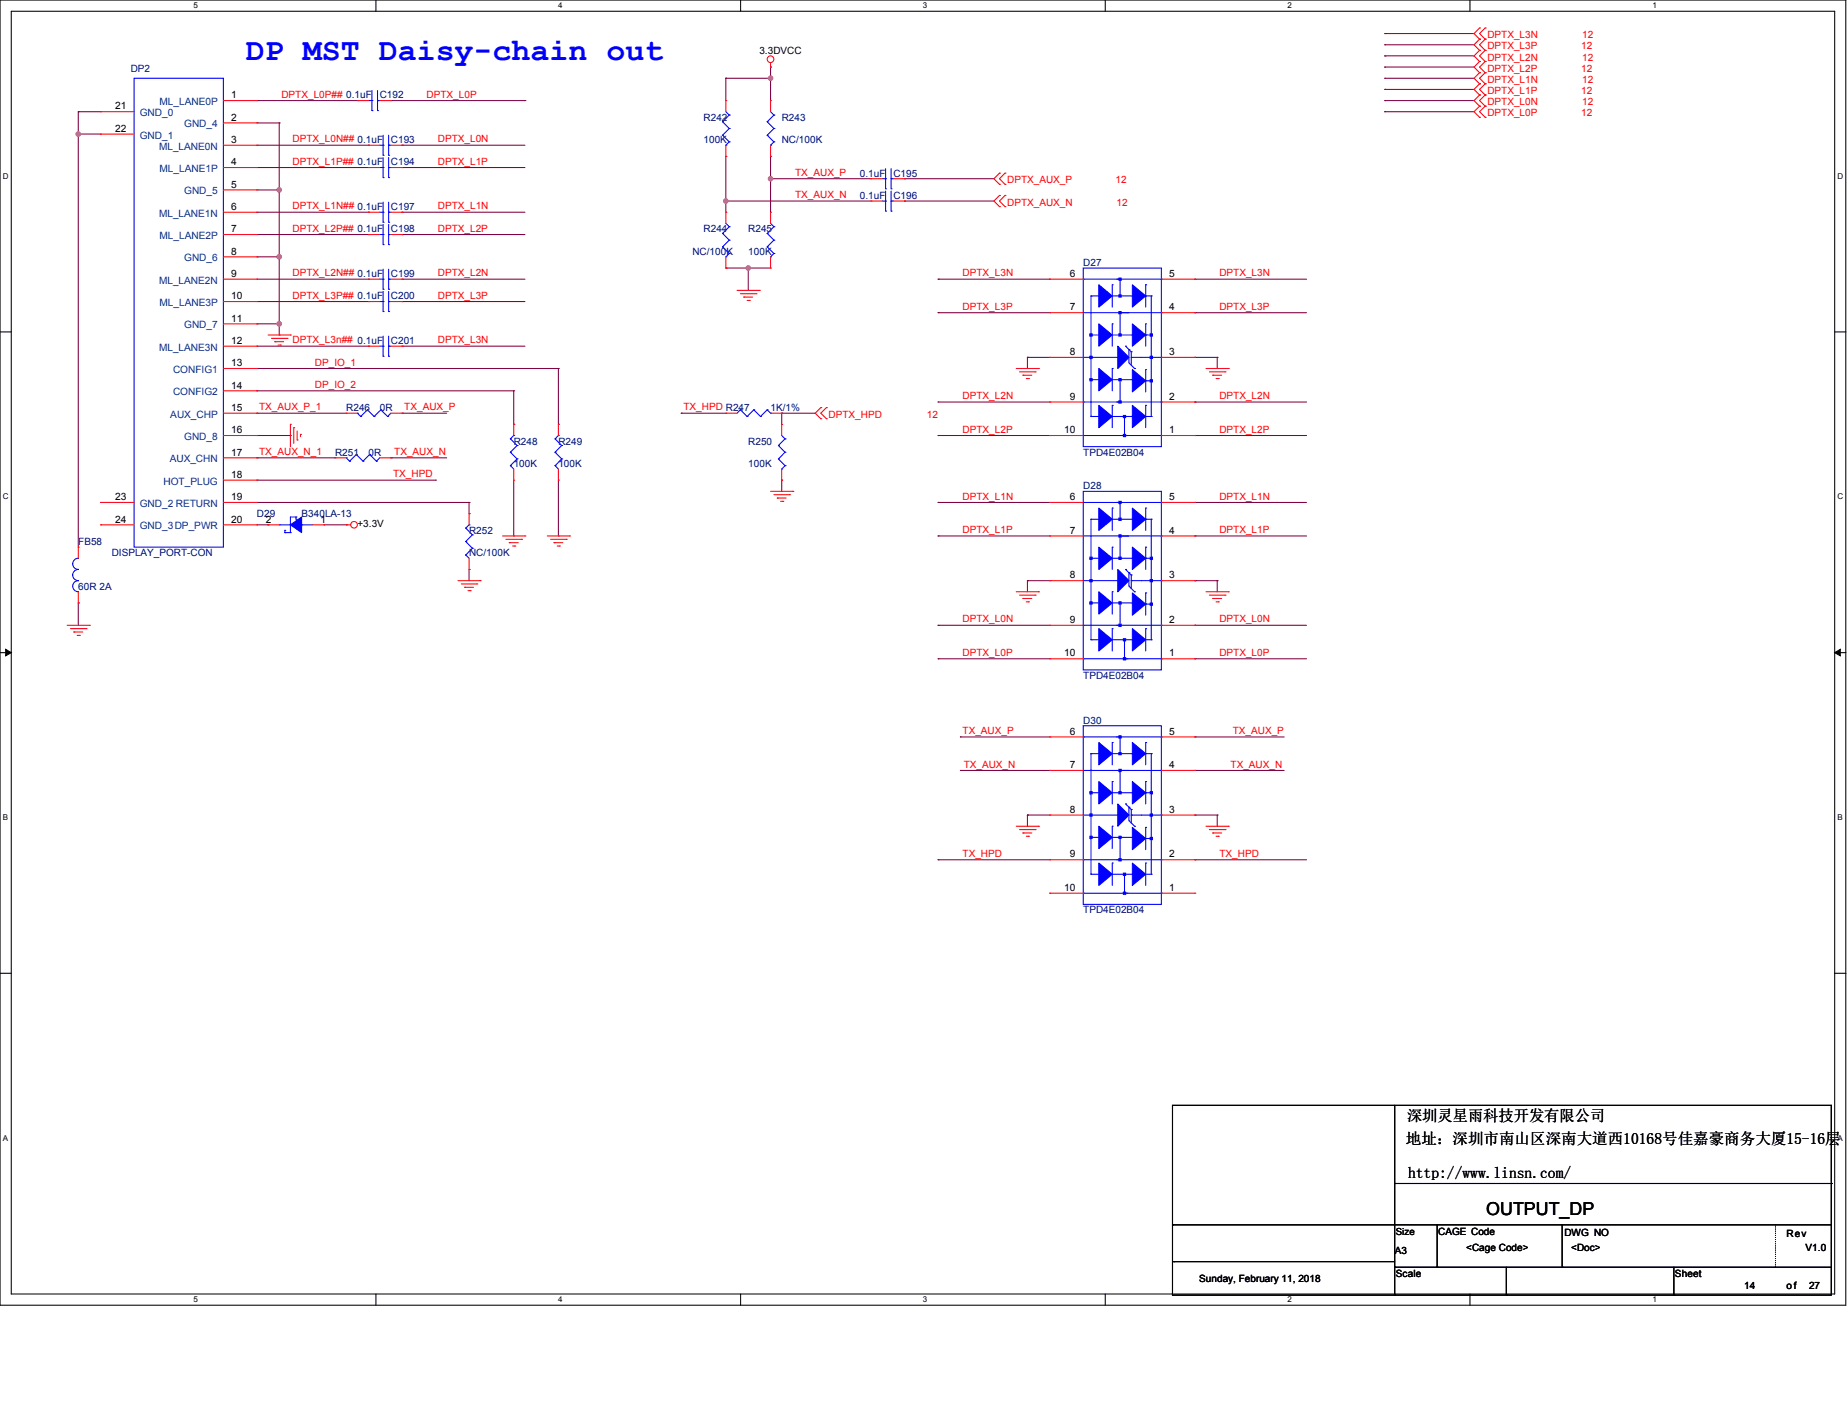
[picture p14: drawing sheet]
<svg xmlns="http://www.w3.org/2000/svg" width="1118mm" height="864mm" viewBox="0 0 1118 864" stroke-linecap="round" stroke-linejoin="round" font-family="sans-serif">
<defs><g id="words">
<text font-size="19.1" fill="#00f" x="149" y="36">DP MST Daisy-chain out</text>
<text font-size="10.8" x="899" y="735">OUTPUT_DP</text>
<g font-size="9.4">
<text x="851" y="678">深圳灵星雨科技开发有限公司</text>
<text x="851" y="693">地址：深圳市南山区深南大道西10168号佳嘉豪商务大厦15-16层</text>
<text x="852" y="713">http://www.linsn.com/</text>
</g>
<g font-size="6.1" fill="#f00">
<text x="900" y="23">DPTX_L3N</text>
<text x="957" y="23">12</text>
<text x="900" y="30">DPTX_L3P</text>
<text x="957" y="30">12</text>
<text x="900" y="37">DPTX_L2N</text>
<text x="957" y="37">12</text>
<text x="900" y="43">DPTX_L2P</text>
<text x="957" y="43">12</text>
<text x="900" y="50">DPTX_L1N</text>
<text x="957" y="50">12</text>
<text x="170" y="59">DPTX_L0P## 0.1uF</text>
<text x="258" y="59">DPTX_L0P</text>
<text x="900" y="57">DPTX_L1P</text>
<text x="957" y="57">12</text>
<text x="900" y="64">DPTX_L0N</text>
<text x="957" y="64">12</text>
<text x="900" y="70">DPTX_L0P</text>
<text x="957" y="70">12</text>
<text x="177" y="86">DPTX_L0N## 0.1uF</text>
<text x="265" y="86">DPTX_L0N</text>
<text x="177" y="100">DPTX_L1P## 0.1uF</text>
<text x="265" y="100">DPTX_L1P</text>
<text x="481" y="106">TX_AUX_P</text>
<text x="609" y="111">DPTX_AUX_P</text>
<text x="675" y="111">12</text>
<text x="481" y="120">TX_AUX_N</text>
<text x="609" y="124">DPTX_AUX_N</text>
<text x="676" y="124">12</text>
<text x="177" y="127">DPTX_L1N## 0.1uF</text>
<text x="265" y="127">DPTX_L1N</text>
<text x="177" y="140">DPTX_L2P## 0.1uF</text>
<text x="265" y="140">DPTX_L2P</text>
<text x="177" y="167">DPTX_L2N## 0.1uF</text>
<text x="265" y="167">DPTX_L2N</text>
<text x="582" y="167">DPTX_L3N</text>
<text x="738" y="167">DPTX_L3N</text>
<text x="177" y="181">DPTX_L3P## 0.1uF</text>
<text x="265" y="181">DPTX_L3P</text>
<text x="582" y="187">DPTX_L3P</text>
<text x="738" y="187">DPTX_L3P</text>
<text x="177" y="208">DPTX_L3n## 0.1uF</text>
<text x="265" y="208">DPTX_L3N</text>
<text x="191" y="221">DP_IO_1</text>
<text x="191" y="235">DP_IO_2</text>
<text x="582" y="242">DPTX_L2N</text>
<text x="738" y="242">DPTX_L2N</text>
<text x="157" y="248">TX_AUX_P_1</text>
<text x="245" y="248">TX_AUX_P</text>
<text x="414" y="248">TX_HPD R247</text>
<text x="501" y="253">DPTX_HPD</text>
<text x="561" y="253">12</text>
<text x="582" y="262">DPTX_L2P</text>
<text x="738" y="262">DPTX_L2P</text>
<text x="157" y="275">TX_AUX_N_1</text>
<text x="239" y="275">TX_AUX_N</text>
<text x="238" y="289">TX_HPD</text>
<text x="582" y="302">DPTX_L1N</text>
<text x="738" y="302">DPTX_L1N</text>
<text x="582" y="323">DPTX_L1P</text>
<text x="738" y="323">DPTX_L1P</text>
<text x="582" y="377">DPTX_L0N</text>
<text x="738" y="377">DPTX_L0N</text>
<text x="582" y="397">DPTX_L0P</text>
<text x="738" y="397">DPTX_L0P</text>
<text x="582" y="444">TX_AUX_P</text>
<text x="746" y="444">TX_AUX_P</text>
<text x="583" y="464">TX_AUX_N</text>
<text x="745" y="464">TX_AUX_N</text>
<text x="582" y="519">TX_HPD</text>
<text x="738" y="519">TX_HPD</text>
</g>
<g font-size="6.1">
<text x="459" y="33">3.3DVCC</text>
<text x="140" y="59">1</text>
<text x="70" y="66">21</text>
<text x="140" y="73">2</text>
<text x="70" y="80">22</text>
<text x="140" y="86">3</text>
<text x="140" y="100">4</text>
<text x="140" y="114">5</text>
<text x="140" y="127">6</text>
<text x="140" y="141">7</text>
<text x="140" y="154">8</text>
<text x="140" y="168">9</text>
<text x="647" y="168">6</text>
<text x="707" y="168">5</text>
<text x="140" y="181">10</text>
<text x="647" y="188">7</text>
<text x="707" y="188">4</text>
<text x="140" y="195">11</text>
<text x="140" y="208">12</text>
<text x="647" y="215">8</text>
<text x="707" y="215">3</text>
<text x="140" y="222">13</text>
<text x="140" y="235">14</text>
<text x="647" y="242">9</text>
<text x="707" y="242">2</text>
<text x="140" y="249">15</text>
<text x="140" y="262">16</text>
<text x="644" y="262">10</text>
<text x="707" y="262">1</text>
<text x="140" y="276">17</text>
<text x="140" y="289">18</text>
<text x="70" y="303">23</text>
<text x="140" y="303">19</text>
<text x="647" y="303">6</text>
<text x="707" y="303">5</text>
<text x="70" y="316">24</text>
<text x="140" y="316">20</text>
<text x="161" y="316">2</text>
<text x="194" y="316">1</text>
<text x="216" y="319">+3.3V</text>
<text x="647" y="323">7</text>
<text x="707" y="323">4</text>
<text x="647" y="350">8</text>
<text x="707" y="350">3</text>
<text x="647" y="377">9</text>
<text x="707" y="377">2</text>
<text x="644" y="397">10</text>
<text x="707" y="397">1</text>
<text x="647" y="445">6</text>
<text x="707" y="445">5</text>
<text x="647" y="465">7</text>
<text x="707" y="465">4</text>
<text x="647" y="492">8</text>
<text x="707" y="492">3</text>
<text x="647" y="519">9</text>
<text x="707" y="519">2</text>
<text x="644" y="539">10</text>
<text x="707" y="539">1</text>
<text x="870" y="747">CAGE Code</text>
<text x="947" y="748">DWG NO</text>
<text x="1081" y="749">Rev</text>
<text x="844" y="759">A3</text>
<text x="887" y="757">&lt;Cage Code&gt;</text>
<text x="951" y="757">&lt;Doc&gt;</text>
<text x="1093" y="757">V1.0</text>
<text x="845" y="773">Scale</text>
<text x="1013" y="773">Sheet</text>
<text x="726" y="776">Sunday, February 11, 2018</text>
<text x="1055" y="780">14</text>
<text x="1081" y="780">of</text>
<text x="1095" y="780">27</text>
</g>
<g font-size="6.1" fill="#000080">
<text x="79" y="43">DP2</text>
<text x="230" y="60">C192</text>
<text x="426" y="73">R242</text>
<text x="473" y="73">R243</text>
<text x="237" y="87">C193</text>
<text x="426" y="87">100K</text>
<text x="473" y="87">NC/100K</text>
<text x="237" y="100">C194</text>
<text x="520" y="107">0.1uF</text>
<text x="541" y="107">C195</text>
<text x="520" y="120">0.1uF</text>
<text x="541" y="120">C196</text>
<text x="237" y="127">C197</text>
<text x="237" y="141">C198</text>
<text x="426" y="141">R244</text>
<text x="453" y="141">R245</text>
<text x="419" y="154">NC/100K</text>
<text x="453" y="154">100K</text>
<text x="655" y="161">D27</text>
<text x="237" y="168">C199</text>
<text x="237" y="181">C200</text>
<text x="237" y="208">C201</text>
<text x="210" y="249">R246</text>
<text x="230" y="249">0R</text>
<text x="466" y="249">1K/1%</text>
<text x="311" y="269">R248</text>
<text x="338" y="269">R249</text>
<text x="453" y="269">R250</text>
<text x="203" y="276">R251</text>
<text x="223" y="276">0R</text>
<text x="655" y="276">TPD4E02B04</text>
<text x="311" y="283">100K</text>
<text x="338" y="283">100K</text>
<text x="453" y="283">100K</text>
<text x="655" y="296">D28</text>
<text x="155" y="313">D29</text>
<text x="182" y="313">B340LA-13</text>
<text x="284" y="323">R252</text>
<text x="47" y="330">FB58</text>
<text x="68" y="337">DISPLAY_PORT-CON</text>
<text x="284" y="337">NC/100K</text>
<text x="47" y="357">60R 2A</text>
<text x="655" y="411">TPD4E02B04</text>
<text x="655" y="438">D30</text>
<text x="655" y="553">TPD4E02B04</text>
</g>
<g font-size="6.1" fill="#004080">
<text x="97" y="64">ML_LANE0P</text>
<text x="85" y="70">GND_0</text>
<text x="111" y="77">GND_4</text>
<text x="85" y="84">GND_1</text>
<text x="96" y="91">ML_LANE0N</text>
<text x="97" y="104">ML_LANE1P</text>
<text x="111" y="118">GND_5</text>
<text x="96" y="131">ML_LANE1N</text>
<text x="97" y="145">ML_LANE2P</text>
<text x="111" y="158">GND_6</text>
<text x="96" y="172">ML_LANE2N</text>
<text x="97" y="185">ML_LANE3P</text>
<text x="111" y="199">GND_7</text>
<text x="96" y="212">ML_LANE3N</text>
<text x="105" y="226">CONFIG1</text>
<text x="105" y="239">CONFIG2</text>
<text x="103" y="253">AUX_CHP</text>
<text x="111" y="266">GND_8</text>
<text x="103" y="280">AUX_CHN</text>
<text x="99" y="293">HOT_PLUG</text>
<text x="85" y="307">GND_2 RETURN</text>
<text x="85" y="320">GND_3DP_PWR</text>
</g>
<text font-size="5.9" x="845" y="747">Size</text>
<g font-size="4.9">
<text x="117" y="5">5</text>
<text x="338" y="5">4</text>
<text x="558" y="5">3</text>
<text x="779" y="5">2</text>
<text x="1000" y="5">1</text>
<text x="2" y="108">D</text>
<text x="1112" y="108">D</text>
<text x="2" y="302">C</text>
<text x="1112" y="302">C</text>
<text x="2" y="496">B</text>
<text x="1112" y="496">B</text>
<text x="2" y="690">A</text>
<text x="1112" y="690">A</text>
<text x="117" y="788">5</text>
<text x="338" y="788">4</text>
<text x="558" y="788">3</text>
<text x="779" y="788">2</text>
<text x="1000" y="788">1</text>
</g>
</g></defs>
<path d="M0 0h1117v790h-1117zM7 7h1103v776h-1103z" fill="none" stroke="#000" stroke-width=".63"/>
<g fill="#fff">
<path d="M117 1h3v5h-3z"/>
<path d="M117 784h3v5h-3z"/>
</g>
<path d="M227 0v7M227 783v7" fill="none" stroke="#000" stroke-width=".63"/>
<g fill="#fff">
<path d="M338 1h2v5h-2z"/>
<path d="M338 784h2v5h-2z"/>
</g>
<path d="M448 0v7M448 783v7" fill="none" stroke="#000" stroke-width=".63"/>
<g fill="#fff">
<path d="M558 1h3v5h-3z"/>
<path d="M558 784h3v5h-3z"/>
</g>
<path d="M669 0v7M669 783v7" fill="none" stroke="#000" stroke-width=".63"/>
<g fill="#fff">
<path d="M779 1h3v5h-3z"/>
<path d="M779 784h3v5h-3z"/>
</g>
<path d="M889 0v7M889 783v7" fill="none" stroke="#000" stroke-width=".63"/>
<g fill="#fff">
<path d="M1000 1h2v5h-2z"/>
<path d="M1000 784h2v5h-2z"/>
<path d="M2 104h3v5h-3z"/>
<path d="M1112 104h3v5h-3z"/>
<path d="M2 298h3v5h-3z"/>
<path d="M1112 298h3v5h-3z"/>
</g>
<path d="M0 201h7M1110 201h7" fill="none" stroke="#000" stroke-width=".63"/>
<g fill="#fff">
<path d="M2 492h3v5h-3z"/>
<path d="M1112 492h3v5h-3z"/>
</g>
<path d="M0 395h7M1110 395h7" fill="none" stroke="#000" stroke-width=".63"/>
<path d="M3 393l4 2-4 2zM1110 395l4-2v4z" fill="#000" stroke="#000" stroke-width=".61"/>
<g fill="#fff">
<path d="M2 686h3v5h-3z"/>
<path d="M1112 686h3v5h-3z"/>
</g>
<path d="M0 589h7M1110 589h7" fill="none" stroke="#000" stroke-width=".63"/>
<path d="M284 304v7" fill="none" stroke="#800040" stroke-width=".63"/>
<circle cx="284" cy="311" r=".3" fill="#800040"/>
<path d="M466 108v20" fill="none" stroke="#800040" stroke-width=".63"/>
<circle cx="466" cy="108" r=".3" fill="#800040"/>
<path d="M439 122v6" fill="none" stroke="#800040" stroke-width=".63"/>
<circle cx="439" cy="122" r=".3" fill="#800040"/>
<path d="M439 47h27" fill="none" stroke="#800040" stroke-width=".63"/>
<circle cx="439" cy="47" r=".3" fill="#800040"/>
<path d="M466 47v14" fill="none" stroke="#800040" stroke-width=".63"/>
<circle cx="466" cy="47" r=".3" fill="#800040"/>
<circle cx="466" cy="47" r="1.3" fill="#f0f" stroke="#f0f" stroke-width=".63"/>
<path d="M439 47v14" fill="none" stroke="#800040" stroke-width=".63"/>
<circle cx="439" cy="47" r=".3" fill="#800040"/>
<path d="M453 162v14" fill="none" stroke="#800040" stroke-width=".63"/>
<circle cx="453" cy="162" r=".3" fill="#800040"/>
<circle cx="453" cy="162" r="1.3" fill="#f0f" stroke="#f0f" stroke-width=".63"/>
<path d="M453 162h13" fill="none" stroke="#800040" stroke-width=".63"/>
<circle cx="453" cy="162" r=".3" fill="#800040"/>
<path d="M155 318h7" fill="none" stroke="#800040" stroke-width=".63"/>
<circle cx="162" cy="318" r=".3" fill="#800040"/>
<path d="M196 318h14" fill="none" stroke="#800040" stroke-width=".63"/>
<circle cx="210" cy="318" r=".3" fill="#800040"/>
<path d="M243 128h75" fill="none" stroke="#800040" stroke-width=".63"/>
<circle cx="243" cy="128" r=".3" fill="#800040"/>
<path d="M243 169h75" fill="none" stroke="#800040" stroke-width=".63"/>
<circle cx="243" cy="169" r=".3" fill="#800040"/>
<path d="M243 88h75" fill="none" stroke="#800040" stroke-width=".63"/>
<circle cx="243" cy="88" r=".3" fill="#800040"/>
<path d="M243 142h75" fill="none" stroke="#800040" stroke-width=".63"/>
<circle cx="243" cy="142" r=".3" fill="#800040"/>
<path d="M243 182h75" fill="none" stroke="#800040" stroke-width=".63"/>
<circle cx="243" cy="182" r=".3" fill="#800040"/>
<path d="M243 210h75" fill="none" stroke="#800040" stroke-width=".63"/>
<circle cx="243" cy="210" r=".3" fill="#800040"/>
<path d="M243 101h75" fill="none" stroke="#800040" stroke-width=".63"/>
<circle cx="243" cy="101" r=".3" fill="#800040"/>
<path d="M237 61h81" fill="none" stroke="#800040" stroke-width=".63"/>
<circle cx="318" cy="61" r=".3" fill="#800040"/>
<path d="M838 20h54" fill="none" stroke="#800040" stroke-width=".63"/>
<circle cx="838" cy="20" r=".3" fill="#800040"/>
<path d="M838 34h54" fill="none" stroke="#800040" stroke-width=".63"/>
<circle cx="838" cy="34" r=".3" fill="#800040"/>
<path d="M838 27h54" fill="none" stroke="#800040" stroke-width=".63"/>
<circle cx="838" cy="27" r=".3" fill="#800040"/>
<path d="M838 61h54" fill="none" stroke="#800040" stroke-width=".63"/>
<circle cx="838" cy="61" r=".3" fill="#800040"/>
<path d="M838 47h54" fill="none" stroke="#800040" stroke-width=".63"/>
<circle cx="838" cy="47" r=".3" fill="#800040"/>
<path d="M838 68h54" fill="none" stroke="#800040" stroke-width=".63"/>
<circle cx="838" cy="68" r=".3" fill="#800040"/>
<path d="M838 54h54" fill="none" stroke="#800040" stroke-width=".63"/>
<circle cx="838" cy="54" r=".3" fill="#800040"/>
<path d="M838 41h54" fill="none" stroke="#800040" stroke-width=".63"/>
<circle cx="838" cy="41" r=".3" fill="#800040"/>
<path d="M439 95v27" fill="none" stroke="#800040" stroke-width=".63"/>
<circle cx="439" cy="95" r=".3" fill="#800040"/>
<circle cx="439" cy="122" r="1.3" fill="#f0f" stroke="#f0f" stroke-width=".63"/>
<path d="M439 162h14" fill="none" stroke="#800040" stroke-width=".63"/>
<circle cx="439" cy="162" r=".3" fill="#800040"/>
<path d="M466 95v13" fill="none" stroke="#800040" stroke-width=".63"/>
<circle cx="466" cy="95" r=".3" fill="#800040"/>
<circle cx="466" cy="108" r="1.3" fill="#f0f" stroke="#f0f" stroke-width=".63"/>
<path d="M466 41v6" fill="none" stroke="#800040" stroke-width=".63"/>
<circle cx="466" cy="41" r=".3" fill="#800040"/>
<path d="M155 264h21" fill="none" stroke="#800040" stroke-width=".63"/>
<circle cx="176" cy="264" r=".3" fill="#800040"/>
<path d="M439 122h88" fill="none" stroke="#800040" stroke-width=".63"/>
<circle cx="439" cy="122" r=".3" fill="#800040"/>
<path d="M466 108h61" fill="none" stroke="#800040" stroke-width=".63"/>
<circle cx="466" cy="108" r=".3" fill="#800040"/>
<path d="M243 250h27" fill="none" stroke="#800040" stroke-width=".63"/>
<circle cx="243" cy="250" r=".3" fill="#800040"/>
<path d="M237 277h33" fill="none" stroke="#800040" stroke-width=".63"/>
<circle cx="237" cy="277" r=".3" fill="#800040"/>
<path d="M547 122h54" fill="none" stroke="#800040" stroke-width=".63"/>
<circle cx="547" cy="122" r=".3" fill="#800040"/>
<path d="M547 108h54" fill="none" stroke="#800040" stroke-width=".63"/>
<circle cx="547" cy="108" r=".3" fill="#800040"/>
<path d="M155 250h55" fill="none" stroke="#800040" stroke-width=".63"/>
<circle cx="155" cy="250" r=".3" fill="#800040"/>
<path d="M155 277h48" fill="none" stroke="#800040" stroke-width=".63"/>
<circle cx="155" cy="277" r=".3" fill="#800040"/>
<path d="M723 324h68" fill="none" stroke="#800040" stroke-width=".63"/>
<circle cx="723" cy="324" r=".3" fill="#800040"/>
<path d="M723 243h68" fill="none" stroke="#800040" stroke-width=".63"/>
<circle cx="723" cy="243" r=".3" fill="#800040"/>
<path d="M568 324h67" fill="none" stroke="#800040" stroke-width=".63"/>
<circle cx="568" cy="324" r=".3" fill="#800040"/>
<path d="M568 264h67" fill="none" stroke="#800040" stroke-width=".63"/>
<circle cx="568" cy="264" r=".3" fill="#800040"/>
<path d="M568 378h67" fill="none" stroke="#800040" stroke-width=".63"/>
<circle cx="568" cy="378" r=".3" fill="#800040"/>
<path d="M568 399h67" fill="none" stroke="#800040" stroke-width=".63"/>
<circle cx="568" cy="399" r=".3" fill="#800040"/>
<path d="M568 520h67" fill="none" stroke="#800040" stroke-width=".63"/>
<circle cx="568" cy="520" r=".3" fill="#800040"/>
<path d="M568 169h67" fill="none" stroke="#800040" stroke-width=".63"/>
<circle cx="568" cy="169" r=".3" fill="#800040"/>
<path d="M723 304h68" fill="none" stroke="#800040" stroke-width=".63"/>
<circle cx="723" cy="304" r=".3" fill="#800040"/>
<path d="M723 264h68" fill="none" stroke="#800040" stroke-width=".63"/>
<circle cx="723" cy="264" r=".3" fill="#800040"/>
<path d="M723 169h68" fill="none" stroke="#800040" stroke-width=".63"/>
<circle cx="723" cy="169" r=".3" fill="#800040"/>
<path d="M568 304h67" fill="none" stroke="#800040" stroke-width=".63"/>
<circle cx="568" cy="304" r=".3" fill="#800040"/>
<path d="M568 189h67" fill="none" stroke="#800040" stroke-width=".63"/>
<circle cx="568" cy="189" r=".3" fill="#800040"/>
<path d="M723 399h68" fill="none" stroke="#800040" stroke-width=".63"/>
<circle cx="723" cy="399" r=".3" fill="#800040"/>
<path d="M723 189h68" fill="none" stroke="#800040" stroke-width=".63"/>
<circle cx="723" cy="189" r=".3" fill="#800040"/>
<path d="M723 378h68" fill="none" stroke="#800040" stroke-width=".63"/>
<circle cx="723" cy="378" r=".3" fill="#800040"/>
<path d="M568 243h67" fill="none" stroke="#800040" stroke-width=".63"/>
<circle cx="568" cy="243" r=".3" fill="#800040"/>
<path d="M723 520h68" fill="none" stroke="#800040" stroke-width=".63"/>
<circle cx="723" cy="520" r=".3" fill="#800040"/>
<path d="M47 68h14" fill="none" stroke="#800040" stroke-width=".63"/>
<circle cx="47" cy="68" r=".3" fill="#800040"/>
<path d="M155 210h68" fill="none" stroke="#800040" stroke-width=".63"/>
<circle cx="223" cy="210" r=".3" fill="#800040"/>
<path d="M47 81h14" fill="none" stroke="#800040" stroke-width=".63"/>
<circle cx="47" cy="81" r=".3" fill="#800040"/>
<path d="M47 68v13" fill="none" stroke="#800040" stroke-width=".63"/>
<circle cx="47" cy="81" r=".3" fill="#800040"/>
<path d="M155 169h68" fill="none" stroke="#800040" stroke-width=".63"/>
<circle cx="223" cy="169" r=".3" fill="#800040"/>
<path d="M155 182h68" fill="none" stroke="#800040" stroke-width=".63"/>
<circle cx="223" cy="182" r=".3" fill="#800040"/>
<path d="M155 142h68" fill="none" stroke="#800040" stroke-width=".63"/>
<circle cx="223" cy="142" r=".3" fill="#800040"/>
<path d="M155 128h68" fill="none" stroke="#800040" stroke-width=".63"/>
<circle cx="223" cy="128" r=".3" fill="#800040"/>
<path d="M155 101h68" fill="none" stroke="#800040" stroke-width=".63"/>
<circle cx="223" cy="101" r=".3" fill="#800040"/>
<path d="M155 88h68" fill="none" stroke="#800040" stroke-width=".63"/>
<circle cx="223" cy="88" r=".3" fill="#800040"/>
<path d="M155 61h61" fill="none" stroke="#800040" stroke-width=".63"/>
<circle cx="216" cy="61" r=".3" fill="#800040"/>
<path d="M155 291h109" fill="none" stroke="#800040" stroke-width=".63"/>
<circle cx="264" cy="291" r=".3" fill="#800040"/>
<path d="M155 223h183" fill="none" stroke="#800040" stroke-width=".63"/>
<circle cx="338" cy="223" r=".3" fill="#800040"/>
<path d="M338 223v34" fill="none" stroke="#800040" stroke-width=".63"/>
<circle cx="338" cy="257" r=".3" fill="#800040"/>
<path d="M155 237h156" fill="none" stroke="#800040" stroke-width=".63"/>
<circle cx="311" cy="237" r=".3" fill="#800040"/>
<path d="M311 237v20" fill="none" stroke="#800040" stroke-width=".63"/>
<circle cx="311" cy="257" r=".3" fill="#800040"/>
<path d="M338 291v33" fill="none" stroke="#800040" stroke-width=".63"/>
<circle cx="338" cy="324" r=".3" fill="#800040"/>
<path d="M169 74v41" fill="none" stroke="#800040" stroke-width=".63"/>
<circle cx="169" cy="115" r=".3" fill="#800040"/>
<circle cx="169" cy="115" r="1.3" fill="#f0f" stroke="#f0f" stroke-width=".63"/>
<path d="M311 291v33" fill="none" stroke="#800040" stroke-width=".63"/>
<circle cx="311" cy="324" r=".3" fill="#800040"/>
<path d="M155 74h14" fill="none" stroke="#800040" stroke-width=".63"/>
<circle cx="169" cy="74" r=".3" fill="#800040"/>
<path d="M155 115h14" fill="none" stroke="#800040" stroke-width=".63"/>
<circle cx="169" cy="115" r=".3" fill="#800040"/>
<path d="M169 115v40" fill="none" stroke="#800040" stroke-width=".63"/>
<circle cx="169" cy="155" r=".3" fill="#800040"/>
<circle cx="169" cy="155" r="1.3" fill="#f0f" stroke="#f0f" stroke-width=".63"/>
<path d="M169 155v41" fill="none" stroke="#800040" stroke-width=".63"/>
<circle cx="169" cy="196" r=".3" fill="#800040"/>
<path d="M155 155h14" fill="none" stroke="#800040" stroke-width=".63"/>
<circle cx="169" cy="155" r=".3" fill="#800040"/>
<path d="M155 196h14" fill="none" stroke="#800040" stroke-width=".63"/>
<circle cx="169" cy="196" r=".3" fill="#800040"/>
<path d="M169 196v7" fill="none" stroke="#800040" stroke-width=".63"/>
<circle cx="169" cy="203" r=".3" fill="#800040"/>
<circle cx="169" cy="196" r="1.3" fill="#f0f" stroke="#f0f" stroke-width=".63"/>
<path d="M155 304h129" fill="none" stroke="#800040" stroke-width=".63"/>
<circle cx="284" cy="304" r=".3" fill="#800040"/>
<path d="M284 345v6" fill="none" stroke="#800040" stroke-width=".63"/>
<circle cx="284" cy="345" r=".3" fill="#800040"/>
<path d="M473 250v7" fill="none" stroke="#800040" stroke-width=".63"/>
<circle cx="473" cy="250" r=".3" fill="#800040"/>
<path d="M473 250h20" fill="none" stroke="#800040" stroke-width=".63"/>
<circle cx="473" cy="250" r=".3" fill="#800040"/>
<path d="M473 291v6" fill="none" stroke="#800040" stroke-width=".63"/>
<circle cx="473" cy="291" r=".3" fill="#800040"/>
<path d="M622 351h13" fill="none" stroke="#800040" stroke-width=".63"/>
<circle cx="622" cy="351" r=".3" fill="#800040"/>
<path d="M622 351v7" fill="none" stroke="#800040" stroke-width=".63"/>
<circle cx="622" cy="351" r=".3" fill="#800040"/>
<path d="M737 351v7" fill="none" stroke="#800040" stroke-width=".63"/>
<circle cx="737" cy="351" r=".3" fill="#800040"/>
<path d="M723 351h14" fill="none" stroke="#800040" stroke-width=".63"/>
<circle cx="723" cy="351" r=".3" fill="#800040"/>
<path d="M622 216h13" fill="none" stroke="#800040" stroke-width=".63"/>
<circle cx="622" cy="216" r=".3" fill="#800040"/>
<path d="M622 216v7" fill="none" stroke="#800040" stroke-width=".63"/>
<circle cx="622" cy="216" r=".3" fill="#800040"/>
<path d="M737 216v7" fill="none" stroke="#800040" stroke-width=".63"/>
<circle cx="737" cy="216" r=".3" fill="#800040"/>
<path d="M723 216h14" fill="none" stroke="#800040" stroke-width=".63"/>
<circle cx="723" cy="216" r=".3" fill="#800040"/>
<path d="M622 493h13" fill="none" stroke="#800040" stroke-width=".63"/>
<circle cx="622" cy="493" r=".3" fill="#800040"/>
<path d="M622 493v7" fill="none" stroke="#800040" stroke-width=".63"/>
<circle cx="622" cy="493" r=".3" fill="#800040"/>
<path d="M737 493v7" fill="none" stroke="#800040" stroke-width=".63"/>
<circle cx="737" cy="493" r=".3" fill="#800040"/>
<path d="M723 493h14" fill="none" stroke="#800040" stroke-width=".63"/>
<circle cx="723" cy="493" r=".3" fill="#800040"/>
<path d="M412 250h27" fill="none" stroke="#800040" stroke-width=".63"/>
<circle cx="412" cy="250" r=".3" fill="#800040"/>
<path d="M581 446h54" fill="none" stroke="#800040" stroke-width=".63"/>
<circle cx="581" cy="446" r=".3" fill="#800040"/>
<path d="M581 466h54" fill="none" stroke="#800040" stroke-width=".63"/>
<circle cx="581" cy="466" r=".3" fill="#800040"/>
<path d="M723 446h54" fill="none" stroke="#800040" stroke-width=".63"/>
<circle cx="723" cy="446" r=".3" fill="#800040"/>
<path d="M723 466h54" fill="none" stroke="#800040" stroke-width=".63"/>
<circle cx="723" cy="466" r=".3" fill="#800040"/>
<path d="M47 365v13" fill="none" stroke="#800040" stroke-width=".63"/>
<circle cx="47" cy="365" r=".3" fill="#800040"/>
<path d="M47 81v250" fill="none" stroke="#800040" stroke-width=".63"/>
<circle cx="47" cy="81" r=".3" fill="#800040"/>
<circle cx="47" cy="81" r="1.3" fill="#f0f" stroke="#f0f" stroke-width=".63"/>
<path d="M466 38v3" fill="none" stroke="#f00" stroke-width=".63"/>
<circle cx="466" cy="41" r=".3" fill="#f00"/>
<g fill="none" stroke="#f00" stroke-width=".63">
<path d="M41 378h13"/>
<circle cx="466" cy="36" r="2"/>
</g>
<circle cx="54" cy="378" r=".3" fill="#f00"/>
<path d="M43 380h9" fill="none" stroke="#f00" stroke-width=".63"/>
<circle cx="52" cy="380" r=".3" fill="#f00"/>
<path d="M45 382h5" fill="none" stroke="#f00" stroke-width=".63"/>
<circle cx="45" cy="382" r=".3" fill="#f00"/>
<path d="M47 385h1" fill="none" stroke="#f00" stroke-width=".63"/>
<circle cx="48" cy="385" r=".3" fill="#f00"/>
<path d="M277 351h14" fill="none" stroke="#f00" stroke-width=".63"/>
<circle cx="291" cy="351" r=".3" fill="#f00"/>
<path d="M279 353h10" fill="none" stroke="#f00" stroke-width=".63"/>
<circle cx="289" cy="353" r=".3" fill="#f00"/>
<path d="M281 355h6" fill="none" stroke="#f00" stroke-width=".63"/>
<circle cx="281" cy="355" r=".3" fill="#f00"/>
<path d="M283 357h2" fill="none" stroke="#f00" stroke-width=".63"/>
<circle cx="285" cy="357" r=".3" fill="#f00"/>
<path d="M304 324h14" fill="none" stroke="#f00" stroke-width=".63"/>
<circle cx="318" cy="324" r=".3" fill="#f00"/>
<path d="M306 326h10" fill="none" stroke="#f00" stroke-width=".63"/>
<circle cx="316" cy="326" r=".3" fill="#f00"/>
<path d="M308 328h6" fill="none" stroke="#f00" stroke-width=".63"/>
<circle cx="308" cy="328" r=".3" fill="#f00"/>
<path d="M310 330h2" fill="none" stroke="#f00" stroke-width=".63"/>
<circle cx="312" cy="330" r=".3" fill="#f00"/>
<path d="M331 324h14" fill="none" stroke="#f00" stroke-width=".63"/>
<circle cx="345" cy="324" r=".3" fill="#f00"/>
<path d="M333 326h10" fill="none" stroke="#f00" stroke-width=".63"/>
<circle cx="343" cy="326" r=".3" fill="#f00"/>
<path d="M335 328h6" fill="none" stroke="#f00" stroke-width=".63"/>
<circle cx="335" cy="328" r=".3" fill="#f00"/>
<path d="M337 330h2" fill="none" stroke="#f00" stroke-width=".63"/>
<circle cx="339" cy="330" r=".3" fill="#f00"/>
<path d="M162 203h14" fill="none" stroke="#f00" stroke-width=".63"/>
<circle cx="176" cy="203" r=".3" fill="#f00"/>
<path d="M164 205h10" fill="none" stroke="#f00" stroke-width=".63"/>
<circle cx="174" cy="205" r=".3" fill="#f00"/>
<path d="M166 207h6" fill="none" stroke="#f00" stroke-width=".63"/>
<circle cx="166" cy="207" r=".3" fill="#f00"/>
<path d="M168 209h2" fill="none" stroke="#f00" stroke-width=".63"/>
<circle cx="170" cy="209" r=".3" fill="#f00"/>
<path d="M176 257v13" fill="none" stroke="#f00" stroke-width=".63"/>
<circle cx="176" cy="257" r=".3" fill="#f00"/>
<path d="M178 259v9" fill="none" stroke="#f00" stroke-width=".63"/>
<circle cx="178" cy="259" r=".3" fill="#f00"/>
<path d="M180 261v5" fill="none" stroke="#f00" stroke-width=".63"/>
<circle cx="180" cy="266" r=".3" fill="#f00"/>
<path d="M182 263v1" fill="none" stroke="#f00" stroke-width=".63"/>
<circle cx="182" cy="263" r=".3" fill="#f00"/>
<path d="M446 176h13" fill="none" stroke="#f00" stroke-width=".63"/>
<circle cx="459" cy="176" r=".3" fill="#f00"/>
<path d="M448 178h9" fill="none" stroke="#f00" stroke-width=".63"/>
<circle cx="457" cy="178" r=".3" fill="#f00"/>
<path d="M450 180h5" fill="none" stroke="#f00" stroke-width=".63"/>
<circle cx="450" cy="180" r=".3" fill="#f00"/>
<path d="M452 182h1" fill="none" stroke="#f00" stroke-width=".63"/>
<circle cx="453" cy="182" r=".3" fill="#f00"/>
<path d="M466 297h14" fill="none" stroke="#f00" stroke-width=".63"/>
<circle cx="480" cy="297" r=".3" fill="#f00"/>
<path d="M468 299h10" fill="none" stroke="#f00" stroke-width=".63"/>
<circle cx="478" cy="299" r=".3" fill="#f00"/>
<path d="M470 301h6" fill="none" stroke="#f00" stroke-width=".63"/>
<circle cx="470" cy="301" r=".3" fill="#f00"/>
<path d="M472 303h2" fill="none" stroke="#f00" stroke-width=".63"/>
<circle cx="474" cy="303" r=".3" fill="#f00"/>
<path d="M210 318h2" fill="none" stroke="#f00" stroke-width=".63"/>
<circle cx="210" cy="318" r=".3" fill="#f00"/>
<g fill="none" stroke="#f00" stroke-width=".63">
<path d="M615 358h13"/>
<circle cx="214" cy="318" r="2"/>
</g>
<circle cx="628" cy="358" r=".3" fill="#f00"/>
<path d="M617 360h9" fill="none" stroke="#f00" stroke-width=".63"/>
<circle cx="626" cy="360" r=".3" fill="#f00"/>
<path d="M619 362h5" fill="none" stroke="#f00" stroke-width=".63"/>
<circle cx="619" cy="362" r=".3" fill="#f00"/>
<path d="M621 364h1" fill="none" stroke="#f00" stroke-width=".63"/>
<circle cx="622" cy="364" r=".3" fill="#f00"/>
<path d="M730 358h13" fill="none" stroke="#f00" stroke-width=".63"/>
<circle cx="743" cy="358" r=".3" fill="#f00"/>
<path d="M732 360h9" fill="none" stroke="#f00" stroke-width=".63"/>
<circle cx="741" cy="360" r=".3" fill="#f00"/>
<path d="M734 362h5" fill="none" stroke="#f00" stroke-width=".63"/>
<circle cx="734" cy="362" r=".3" fill="#f00"/>
<path d="M736 364h1" fill="none" stroke="#f00" stroke-width=".63"/>
<circle cx="737" cy="364" r=".3" fill="#f00"/>
<path d="M615 223h13" fill="none" stroke="#f00" stroke-width=".63"/>
<circle cx="628" cy="223" r=".3" fill="#f00"/>
<path d="M617 225h9" fill="none" stroke="#f00" stroke-width=".63"/>
<circle cx="626" cy="225" r=".3" fill="#f00"/>
<path d="M619 227h5" fill="none" stroke="#f00" stroke-width=".63"/>
<circle cx="619" cy="227" r=".3" fill="#f00"/>
<path d="M621 229h1" fill="none" stroke="#f00" stroke-width=".63"/>
<circle cx="622" cy="229" r=".3" fill="#f00"/>
<path d="M730 223h13" fill="none" stroke="#f00" stroke-width=".63"/>
<circle cx="743" cy="223" r=".3" fill="#f00"/>
<path d="M732 225h9" fill="none" stroke="#f00" stroke-width=".63"/>
<circle cx="741" cy="225" r=".3" fill="#f00"/>
<path d="M734 227h5" fill="none" stroke="#f00" stroke-width=".63"/>
<circle cx="734" cy="227" r=".3" fill="#f00"/>
<path d="M736 229h1" fill="none" stroke="#f00" stroke-width=".63"/>
<circle cx="737" cy="229" r=".3" fill="#f00"/>
<path d="M615 500h13" fill="none" stroke="#f00" stroke-width=".63"/>
<circle cx="628" cy="500" r=".3" fill="#f00"/>
<path d="M617 502h9" fill="none" stroke="#f00" stroke-width=".63"/>
<circle cx="626" cy="502" r=".3" fill="#f00"/>
<path d="M619 504h5" fill="none" stroke="#f00" stroke-width=".63"/>
<circle cx="619" cy="504" r=".3" fill="#f00"/>
<path d="M621 506h1" fill="none" stroke="#f00" stroke-width=".63"/>
<circle cx="622" cy="506" r=".3" fill="#f00"/>
<path d="M730 500h13" fill="none" stroke="#f00" stroke-width=".63"/>
<circle cx="743" cy="500" r=".3" fill="#f00"/>
<path d="M732 502h9" fill="none" stroke="#f00" stroke-width=".63"/>
<circle cx="741" cy="502" r=".3" fill="#f00"/>
<path d="M734 504h5" fill="none" stroke="#f00" stroke-width=".63"/>
<circle cx="734" cy="504" r=".3" fill="#f00"/>
<path d="M736 506h1" fill="none" stroke="#f00" stroke-width=".63"/>
<circle cx="737" cy="506" r=".3" fill="#f00"/>
<path d="M895 17l-3 3" fill="none" stroke="#f00" stroke-width=".63"/>
<circle cx="895" cy="17" r=".3" fill="#f00"/>
<path d="M892 20l3 4" fill="none" stroke="#f00" stroke-width=".63"/>
<circle cx="895" cy="24" r=".3" fill="#f00"/>
<path d="M895 20l4 4" fill="none" stroke="#f00" stroke-width=".63"/>
<circle cx="899" cy="24" r=".3" fill="#f00"/>
<path d="M899 17l-4 3" fill="none" stroke="#f00" stroke-width=".63"/>
<circle cx="899" cy="17" r=".3" fill="#f00"/>
<path d="M895 30l-3 4" fill="none" stroke="#f00" stroke-width=".63"/>
<circle cx="895" cy="30" r=".3" fill="#f00"/>
<path d="M892 34l3 3" fill="none" stroke="#f00" stroke-width=".63"/>
<circle cx="895" cy="37" r=".3" fill="#f00"/>
<path d="M895 34l4 3" fill="none" stroke="#f00" stroke-width=".63"/>
<circle cx="899" cy="37" r=".3" fill="#f00"/>
<path d="M899 30l-4 4" fill="none" stroke="#f00" stroke-width=".63"/>
<circle cx="899" cy="30" r=".3" fill="#f00"/>
<path d="M895 24l-3 3" fill="none" stroke="#f00" stroke-width=".63"/>
<circle cx="895" cy="24" r=".3" fill="#f00"/>
<path d="M892 27l3 3" fill="none" stroke="#f00" stroke-width=".63"/>
<circle cx="895" cy="30" r=".3" fill="#f00"/>
<path d="M895 27l4 3" fill="none" stroke="#f00" stroke-width=".63"/>
<circle cx="899" cy="30" r=".3" fill="#f00"/>
<path d="M899 24l-4 3" fill="none" stroke="#f00" stroke-width=".63"/>
<circle cx="899" cy="24" r=".3" fill="#f00"/>
<path d="M895 37l-3 4" fill="none" stroke="#f00" stroke-width=".63"/>
<circle cx="895" cy="37" r=".3" fill="#f00"/>
<path d="M892 41l3 3" fill="none" stroke="#f00" stroke-width=".63"/>
<circle cx="895" cy="44" r=".3" fill="#f00"/>
<path d="M895 41l4 3" fill="none" stroke="#f00" stroke-width=".63"/>
<circle cx="899" cy="44" r=".3" fill="#f00"/>
<path d="M899 37l-4 4" fill="none" stroke="#f00" stroke-width=".63"/>
<circle cx="899" cy="37" r=".3" fill="#f00"/>
<path d="M895 44l-3 3" fill="none" stroke="#f00" stroke-width=".63"/>
<circle cx="895" cy="44" r=".3" fill="#f00"/>
<path d="M892 47l3 4" fill="none" stroke="#f00" stroke-width=".63"/>
<circle cx="895" cy="51" r=".3" fill="#f00"/>
<path d="M895 47l4 4" fill="none" stroke="#f00" stroke-width=".63"/>
<circle cx="899" cy="51" r=".3" fill="#f00"/>
<path d="M899 44l-4 3" fill="none" stroke="#f00" stroke-width=".63"/>
<circle cx="899" cy="44" r=".3" fill="#f00"/>
<path d="M895 51l-3 3" fill="none" stroke="#f00" stroke-width=".63"/>
<circle cx="895" cy="51" r=".3" fill="#f00"/>
<path d="M892 54l3 3" fill="none" stroke="#f00" stroke-width=".63"/>
<circle cx="895" cy="57" r=".3" fill="#f00"/>
<path d="M895 54l4 3" fill="none" stroke="#f00" stroke-width=".63"/>
<circle cx="899" cy="57" r=".3" fill="#f00"/>
<path d="M899 51l-4 3" fill="none" stroke="#f00" stroke-width=".63"/>
<circle cx="899" cy="51" r=".3" fill="#f00"/>
<path d="M895 57l-3 4" fill="none" stroke="#f00" stroke-width=".63"/>
<circle cx="895" cy="57" r=".3" fill="#f00"/>
<path d="M892 61l3 3" fill="none" stroke="#f00" stroke-width=".63"/>
<circle cx="895" cy="64" r=".3" fill="#f00"/>
<path d="M895 61l4 3" fill="none" stroke="#f00" stroke-width=".63"/>
<circle cx="899" cy="64" r=".3" fill="#f00"/>
<path d="M899 57l-4 4" fill="none" stroke="#f00" stroke-width=".63"/>
<circle cx="899" cy="57" r=".3" fill="#f00"/>
<path d="M895 64l-3 4" fill="none" stroke="#f00" stroke-width=".63"/>
<circle cx="895" cy="64" r=".3" fill="#f00"/>
<path d="M892 68l3 3" fill="none" stroke="#f00" stroke-width=".63"/>
<circle cx="895" cy="71" r=".3" fill="#f00"/>
<path d="M895 68l4 3" fill="none" stroke="#f00" stroke-width=".63"/>
<circle cx="899" cy="71" r=".3" fill="#f00"/>
<path d="M899 64l-4 4" fill="none" stroke="#f00" stroke-width=".63"/>
<circle cx="899" cy="64" r=".3" fill="#f00"/>
<path d="M605 105l-4 3" fill="none" stroke="#f00" stroke-width=".63"/>
<circle cx="605" cy="105" r=".3" fill="#f00"/>
<path d="M601 108l4 4" fill="none" stroke="#f00" stroke-width=".63"/>
<circle cx="605" cy="112" r=".3" fill="#f00"/>
<path d="M605 108l3 4" fill="none" stroke="#f00" stroke-width=".63"/>
<circle cx="608" cy="112" r=".3" fill="#f00"/>
<path d="M608 105l-3 3" fill="none" stroke="#f00" stroke-width=".63"/>
<circle cx="608" cy="105" r=".3" fill="#f00"/>
<path d="M497 247l-4 3" fill="none" stroke="#f00" stroke-width=".63"/>
<circle cx="497" cy="247" r=".3" fill="#f00"/>
<path d="M493 250l4 3" fill="none" stroke="#f00" stroke-width=".63"/>
<circle cx="497" cy="253" r=".3" fill="#f00"/>
<path d="M497 250l3 3" fill="none" stroke="#f00" stroke-width=".63"/>
<circle cx="500" cy="253" r=".3" fill="#f00"/>
<path d="M500 247l-3 3" fill="none" stroke="#f00" stroke-width=".63"/>
<circle cx="500" cy="247" r=".3" fill="#f00"/>
<path d="M605 118l-4 4" fill="none" stroke="#f00" stroke-width=".63"/>
<circle cx="605" cy="118" r=".3" fill="#f00"/>
<path d="M601 122l4 3" fill="none" stroke="#f00" stroke-width=".63"/>
<circle cx="605" cy="125" r=".3" fill="#f00"/>
<path d="M605 122l3 3" fill="none" stroke="#f00" stroke-width=".63"/>
<circle cx="608" cy="125" r=".3" fill="#f00"/>
<path d="M608 118l-3 4" fill="none" stroke="#f00" stroke-width=".63"/>
<circle cx="608" cy="118" r=".3" fill="#f00"/>
<path d="M709 669h399v115h-399zM844 669v115M844 716h264M709 741h399M870 741v26M945 741v26M710 764h134M844 767h264M911 767v17M1013 767v17" fill="none" stroke="#000" stroke-width=".63"/>
<g fill="#000">
<circle cx="1108" cy="716" r=".3"/>
<circle cx="709" cy="741" r=".3"/>
<circle cx="710" cy="764" r=".3"/>
<circle cx="844" cy="767" r=".3"/>
<circle cx="870" cy="767" r=".3"/>
<circle cx="945" cy="767" r=".3"/>
<circle cx="844" cy="784" r=".3"/>
<circle cx="911" cy="784" r=".3"/>
<circle cx="1013" cy="784" r=".3"/>
</g>
<path d="M1074 741v26" fill="none" stroke="#000" stroke-width=".63" stroke-dasharray="0 1.3"/>
<circle cx="1074" cy="767" r=".3" fill="#000" stroke-dasharray="0 1.3"/>
<path d="M81 47h54v284h-54z" fill="none" stroke="#00f" stroke-width=".63"/>
<path d="M135 61h20" fill="none" stroke="#f00" stroke-width=".63"/>
<circle cx="155" cy="61" r=".3" fill="#f00"/>
<path d="M135 74h20" fill="none" stroke="#f00" stroke-width=".63"/>
<circle cx="155" cy="74" r=".3" fill="#f00"/>
<path d="M135 88h20" fill="none" stroke="#f00" stroke-width=".63"/>
<circle cx="155" cy="88" r=".3" fill="#f00"/>
<path d="M135 101h20" fill="none" stroke="#f00" stroke-width=".63"/>
<circle cx="155" cy="101" r=".3" fill="#f00"/>
<path d="M135 115h20" fill="none" stroke="#f00" stroke-width=".63"/>
<circle cx="155" cy="115" r=".3" fill="#f00"/>
<path d="M135 128h20" fill="none" stroke="#f00" stroke-width=".63"/>
<circle cx="155" cy="128" r=".3" fill="#f00"/>
<path d="M135 142h20" fill="none" stroke="#f00" stroke-width=".63"/>
<circle cx="155" cy="142" r=".3" fill="#f00"/>
<path d="M135 155h20" fill="none" stroke="#f00" stroke-width=".63"/>
<circle cx="155" cy="155" r=".3" fill="#f00"/>
<path d="M135 169h20" fill="none" stroke="#f00" stroke-width=".63"/>
<circle cx="155" cy="169" r=".3" fill="#f00"/>
<path d="M135 182h20" fill="none" stroke="#f00" stroke-width=".63"/>
<circle cx="155" cy="182" r=".3" fill="#f00"/>
<path d="M135 196h20" fill="none" stroke="#f00" stroke-width=".63"/>
<circle cx="155" cy="196" r=".3" fill="#f00"/>
<path d="M135 210h20" fill="none" stroke="#f00" stroke-width=".63"/>
<circle cx="155" cy="210" r=".3" fill="#f00"/>
<path d="M135 223h20" fill="none" stroke="#f00" stroke-width=".63"/>
<circle cx="155" cy="223" r=".3" fill="#f00"/>
<path d="M135 237h20" fill="none" stroke="#f00" stroke-width=".63"/>
<circle cx="155" cy="237" r=".3" fill="#f00"/>
<path d="M135 250h20" fill="none" stroke="#f00" stroke-width=".63"/>
<circle cx="155" cy="250" r=".3" fill="#f00"/>
<path d="M135 264h20" fill="none" stroke="#f00" stroke-width=".63"/>
<circle cx="155" cy="264" r=".3" fill="#f00"/>
<path d="M135 277h20" fill="none" stroke="#f00" stroke-width=".63"/>
<circle cx="155" cy="277" r=".3" fill="#f00"/>
<path d="M135 291h20" fill="none" stroke="#f00" stroke-width=".63"/>
<circle cx="155" cy="291" r=".3" fill="#f00"/>
<path d="M135 304h20" fill="none" stroke="#f00" stroke-width=".63"/>
<circle cx="155" cy="304" r=".3" fill="#f00"/>
<path d="M135 318h20" fill="none" stroke="#f00" stroke-width=".63"/>
<circle cx="155" cy="318" r=".3" fill="#f00"/>
<path d="M61 68h20" fill="none" stroke="#f00" stroke-width=".63"/>
<circle cx="61" cy="68" r=".3" fill="#f00"/>
<path d="M61 81h20" fill="none" stroke="#f00" stroke-width=".63"/>
<circle cx="61" cy="81" r=".3" fill="#f00"/>
<path d="M61 304h20" fill="none" stroke="#f00" stroke-width=".63"/>
<circle cx="61" cy="304" r=".3" fill="#f00"/>
<path d="M61 318h20" fill="none" stroke="#f00" stroke-width=".63"/>
<circle cx="61" cy="318" r=".3" fill="#f00"/>
<path d="M473 264l2 2" fill="none" stroke="#00f" stroke-width=".63"/>
<circle cx="475" cy="266" r=".3" fill="#00f"/>
<path d="M475 266l-4 4" fill="none" stroke="#00f" stroke-width=".63"/>
<circle cx="471" cy="270" r=".3" fill="#00f"/>
<path d="M471 270l4 4" fill="none" stroke="#00f" stroke-width=".63"/>
<circle cx="475" cy="274" r=".3" fill="#00f"/>
<path d="M475 274l-4 4" fill="none" stroke="#00f" stroke-width=".63"/>
<circle cx="471" cy="278" r=".3" fill="#00f"/>
<path d="M471 278l4 4" fill="none" stroke="#00f" stroke-width=".63"/>
<circle cx="475" cy="282" r=".3" fill="#00f"/>
<path d="M475 282l-2 2" fill="none" stroke="#00f" stroke-width=".63"/>
<circle cx="473" cy="284" r=".3" fill="#00f"/>
<path d="M473 257v7" fill="none" stroke="#f00" stroke-width=".63"/>
<circle cx="473" cy="257" r=".3" fill="#f00"/>
<path d="M473 284v7" fill="none" stroke="#f00" stroke-width=".63"/>
<circle cx="473" cy="291" r=".3" fill="#f00"/>
<g fill="#00f" stroke="#00f" stroke-width=".63">
<path d="M685 245l8 7-8 7z"/>
<path d="M676 210l7 6-7 7z"/>
</g>
<path d="M655 216h21" fill="none" stroke="#00f" stroke-width=".63"/>
<circle cx="676" cy="216" r=".3" fill="#00f"/>
<path d="M683 212v8" fill="none" stroke="#00f" stroke-width=".63"/>
<circle cx="683" cy="212" r=".3" fill="#00f"/>
<path d="M681 210l3 3" fill="none" stroke="#00f" stroke-width=".63"/>
<circle cx="681" cy="210" r=".3" fill="#00f"/>
<path d="M684 213v8" fill="none" stroke="#00f" stroke-width=".63"/>
<circle cx="684" cy="213" r=".3" fill="#00f"/>
<path d="M683 220l4 3" fill="none" stroke="#00f" stroke-width=".63"/>
<circle cx="687" cy="223" r=".3" fill="#00f"/>
<path d="M684 216h7" fill="none" stroke="#00f" stroke-width=".63"/>
<circle cx="684" cy="216" r=".3" fill="#00f"/>
<path d="M693 245v14" fill="none" stroke="#00f" stroke-width=".63"/>
<circle cx="693" cy="245" r=".3" fill="#00f"/>
<path d="M673 245v14" fill="none" stroke="#00f" stroke-width=".63"/>
<circle cx="673" cy="245" r=".3" fill="#00f"/>
<path d="M665 245l8 7-8 7z" fill="#00f" stroke="#00f" stroke-width=".63"/>
<path d="M673 223v14" fill="none" stroke="#00f" stroke-width=".63"/>
<circle cx="673" cy="223" r=".3" fill="#00f"/>
<path d="M665 223l8 7-8 7z" fill="#00f" stroke="#00f" stroke-width=".63"/>
<path d="M673 196v14" fill="none" stroke="#00f" stroke-width=".63"/>
<circle cx="673" cy="196" r=".3" fill="#00f"/>
<path d="M665 196l8 7-8 7z" fill="#00f" stroke="#00f" stroke-width=".63"/>
<path d="M693 224v13" fill="none" stroke="#00f" stroke-width=".63"/>
<circle cx="693" cy="224" r=".3" fill="#00f"/>
<path d="M685 224l8 6-8 7z" fill="#00f" stroke="#00f" stroke-width=".63"/>
<path d="M693 196v14" fill="none" stroke="#00f" stroke-width=".63"/>
<circle cx="693" cy="196" r=".3" fill="#00f"/>
<g fill="#00f" stroke="#00f" stroke-width=".63">
<path d="M685 196l8 7-8 7z"/>
<path d="M685 172l8 7-8 7z"/>
</g>
<path d="M673 172v14" fill="none" stroke="#00f" stroke-width=".63"/>
<circle cx="673" cy="172" r=".3" fill="#00f"/>
<path d="M665 172l8 7-8 7z" fill="#00f" stroke="#00f" stroke-width=".63"/>
<path d="M673 252h12" fill="none" stroke="#00f" stroke-width=".63"/>
<circle cx="685" cy="252" r=".3" fill="#00f"/>
<path d="M673 230h12" fill="none" stroke="#00f" stroke-width=".63"/>
<circle cx="685" cy="230" r=".3" fill="#00f"/>
<path d="M693 172v14" fill="none" stroke="#00f" stroke-width=".63"/>
<circle cx="693" cy="172" r=".3" fill="#00f"/>
<path d="M680 264h23" fill="none" stroke="#00f" stroke-width=".63"/>
<circle cx="703" cy="264" r=".3" fill="#00f"/>
<path d="M655 243h23" fill="none" stroke="#00f" stroke-width=".63"/>
<circle cx="655" cy="243" r=".3" fill="#00f"/>
<path d="M678 230v13" fill="none" stroke="#00f" stroke-width=".63"/>
<circle cx="678" cy="230" r=".3" fill="#00f"/>
<path d="M673 203h12" fill="none" stroke="#00f" stroke-width=".63"/>
<circle cx="685" cy="203" r=".3" fill="#00f"/>
<path d="M673 179h12" fill="none" stroke="#00f" stroke-width=".63"/>
<circle cx="685" cy="179" r=".3" fill="#00f"/>
<path d="M678 189h25" fill="none" stroke="#00f" stroke-width=".63"/>
<circle cx="703" cy="189" r=".3" fill="#00f"/>
<path d="M655 169h23" fill="none" stroke="#00f" stroke-width=".63"/>
<circle cx="655" cy="169" r=".3" fill="#00f"/>
<path d="M678 169v10" fill="none" stroke="#00f" stroke-width=".63"/>
<circle cx="678" cy="169" r=".3" fill="#00f"/>
<path d="M678 189v14" fill="none" stroke="#00f" stroke-width=".63"/>
<circle cx="678" cy="203" r=".3" fill="#00f"/>
<path d="M691 216h12" fill="none" stroke="#00f" stroke-width=".63"/>
<circle cx="703" cy="216" r=".3" fill="#00f"/>
<path d="M693 252h4" fill="none" stroke="#00f" stroke-width=".63"/>
<circle cx="697" cy="252" r=".3" fill="#00f"/>
<path d="M697 179v73" fill="none" stroke="#00f" stroke-width=".63"/>
<circle cx="697" cy="179" r=".3" fill="#00f"/>
<path d="M693 179h4" fill="none" stroke="#00f" stroke-width=".63"/>
<circle cx="693" cy="179" r=".3" fill="#00f"/>
<path d="M693 203h4" fill="none" stroke="#00f" stroke-width=".63"/>
<circle cx="693" cy="203" r=".3" fill="#00f"/>
<path d="M693 230h4" fill="none" stroke="#00f" stroke-width=".63"/>
<circle cx="693" cy="230" r=".3" fill="#00f"/>
<g fill="#00f" stroke="#00f" stroke-width=".63">
<path d="M696 216h1v1h-1z" fill-rule="evenodd"/>
<path d="M696 202h1v1h-1z" fill-rule="evenodd"/>
<path d="M677 178h1v2h-1z" fill-rule="evenodd"/>
<path d="M677 202h1v1h-1z" fill-rule="evenodd"/>
<path d="M696 230h1v1h-1z" fill-rule="evenodd"/>
</g>
<path d="M660 252h5" fill="none" stroke="#00f" stroke-width=".63"/>
<circle cx="660" cy="252" r=".3" fill="#00f"/>
<path d="M660 179v73" fill="none" stroke="#00f" stroke-width=".63"/>
<circle cx="660" cy="179" r=".3" fill="#00f"/>
<path d="M660 179h5" fill="none" stroke="#00f" stroke-width=".63"/>
<circle cx="665" cy="179" r=".3" fill="#00f"/>
<path d="M660 203h5" fill="none" stroke="#00f" stroke-width=".63"/>
<circle cx="660" cy="203" r=".3" fill="#00f"/>
<path d="M660 230h5" fill="none" stroke="#00f" stroke-width=".63"/>
<circle cx="660" cy="230" r=".3" fill="#00f"/>
<g fill="#00f" stroke="#00f" stroke-width=".63">
<path d="M659 229h2v1h-2z" fill-rule="evenodd"/>
<path d="M659 202h2v1h-2z" fill-rule="evenodd"/>
<path d="M659 216h2v1h-2z" fill-rule="evenodd"/>
</g>
<path d="M655 162h48v108h-48zM680 252v12" fill="none" stroke="#00f" stroke-width=".63"/>
<circle cx="680" cy="252" r=".3" fill="#00f"/>
<g fill="#00f" stroke="#00f" stroke-width=".63">
<path d="M680 251h1v2h-1z" fill-rule="evenodd"/>
<path d="M677 229h1v1h-1z" fill-rule="evenodd"/>
</g>
<path d="M655 264h27" fill="none" stroke="#00f" stroke-width=".63"/>
<circle cx="655" cy="264" r=".3" fill="#00f"/>
<path d="M676 243h27" fill="none" stroke="#00f" stroke-width=".63"/>
<circle cx="703" cy="243" r=".3" fill="#00f"/>
<path d="M655 189h27" fill="none" stroke="#00f" stroke-width=".63"/>
<circle cx="682" cy="189" r=".3" fill="#00f"/>
<path d="M676 169h27" fill="none" stroke="#00f" stroke-width=".63"/>
<circle cx="703" cy="169" r=".3" fill="#00f"/>
<g fill="#00f" stroke="#00f" stroke-width=".63">
<path d="M680 263h1v1h-1z" fill-rule="evenodd"/>
<path d="M677 243h1v1h-1z" fill-rule="evenodd"/>
<path d="M677 189h1v1h-1z" fill-rule="evenodd"/>
<path d="M677 168h1v2h-1z" fill-rule="evenodd"/>
</g>
<path d="M703 264h20" fill="none" stroke="#f00" stroke-width=".63"/>
<circle cx="723" cy="264" r=".3" fill="#f00"/>
<path d="M635 216h20" fill="none" stroke="#f00" stroke-width=".63"/>
<circle cx="635" cy="216" r=".3" fill="#f00"/>
<path d="M703 189h20" fill="none" stroke="#f00" stroke-width=".63"/>
<circle cx="723" cy="189" r=".3" fill="#f00"/>
<path d="M635 169h20" fill="none" stroke="#f00" stroke-width=".63"/>
<circle cx="635" cy="169" r=".3" fill="#f00"/>
<path d="M703 216h20" fill="none" stroke="#f00" stroke-width=".63"/>
<circle cx="723" cy="216" r=".3" fill="#f00"/>
<path d="M635 243h20" fill="none" stroke="#f00" stroke-width=".63"/>
<circle cx="635" cy="243" r=".3" fill="#f00"/>
<path d="M703 243h20" fill="none" stroke="#f00" stroke-width=".63"/>
<circle cx="723" cy="243" r=".3" fill="#f00"/>
<path d="M703 169h20" fill="none" stroke="#f00" stroke-width=".63"/>
<circle cx="723" cy="169" r=".3" fill="#f00"/>
<path d="M635 189h20" fill="none" stroke="#f00" stroke-width=".63"/>
<circle cx="635" cy="189" r=".3" fill="#f00"/>
<path d="M635 264h20" fill="none" stroke="#f00" stroke-width=".63"/>
<circle cx="635" cy="264" r=".3" fill="#f00"/>
<path d="M176 313v9" fill="none" stroke="#00f" stroke-width=".63"/>
<circle cx="176" cy="322" r=".3" fill="#00f"/>
<path d="M182 318h7" fill="none" stroke="#00f" stroke-width=".63"/>
<circle cx="182" cy="318" r=".3" fill="#00f"/>
<path d="M169 318h7" fill="none" stroke="#00f" stroke-width=".63"/>
<circle cx="169" cy="318" r=".3" fill="#00f"/>
<path d="M176 313h3" fill="none" stroke="#00f" stroke-width=".63"/>
<circle cx="179" cy="313" r=".3" fill="#00f"/>
<path d="M172 322h4" fill="none" stroke="#00f" stroke-width=".63"/>
<circle cx="172" cy="322" r=".3" fill="#00f"/>
<path d="M176 318l6-5v9z" fill-rule="evenodd" fill="#00f" stroke="#00f" stroke-width=".63"/>
<path d="M172 321v1" fill="none" stroke="#00f" stroke-width=".63"/>
<circle cx="172" cy="321" r=".3" fill="#00f"/>
<path d="M179 313v1" fill="none" stroke="#00f" stroke-width=".63"/>
<circle cx="179" cy="314" r=".3" fill="#00f"/>
<path d="M162 318h7" fill="none" stroke="#f00" stroke-width=".63"/>
<circle cx="162" cy="318" r=".3" fill="#f00"/>
<path d="M189 318h7" fill="none" stroke="#f00" stroke-width=".63"/>
<circle cx="196" cy="318" r=".3" fill="#f00"/>
<path d="M47 338a3 3 0 0 0-3 3 3 3 0 0 0 3 4 3 3 0 0 0-3 3 3 3 0 0 0 3 3 3 3 0 0 0-3 4 3 3 0 0 0 3 3" fill="none" stroke="#00f" stroke-width=".63"/>
<path d="M47 358v7" fill="none" stroke="#f00" stroke-width=".63"/>
<circle cx="47" cy="365" r=".3" fill="#f00"/>
<path d="M47 331v7" fill="none" stroke="#f00" stroke-width=".63"/>
<circle cx="47" cy="331" r=".3" fill="#f00"/>
<path d="M228 61h2" fill="none" stroke="#00f" stroke-width=".63"/>
<circle cx="228" cy="61" r=".3" fill="#00f"/>
<path d="M225 55v12" fill="none" stroke="#00f" stroke-width=".63"/>
<circle cx="225" cy="67" r=".3" fill="#00f"/>
<path d="M228 55v12" fill="none" stroke="#00f" stroke-width=".63"/>
<circle cx="228" cy="67" r=".3" fill="#00f"/>
<path d="M223 61h2" fill="none" stroke="#00f" stroke-width=".63"/>
<circle cx="225" cy="61" r=".3" fill="#00f"/>
<path d="M230 61h7" fill="none" stroke="#f00" stroke-width=".63"/>
<circle cx="237" cy="61" r=".3" fill="#f00"/>
<path d="M216 61h7" fill="none" stroke="#f00" stroke-width=".63"/>
<circle cx="216" cy="61" r=".3" fill="#f00"/>
<path d="M309 282l2 2" fill="none" stroke="#00f" stroke-width=".63"/>
<circle cx="309" cy="282" r=".3" fill="#00f"/>
<path d="M313 278l-4 4" fill="none" stroke="#00f" stroke-width=".63"/>
<circle cx="313" cy="278" r=".3" fill="#00f"/>
<path d="M309 274l4 4" fill="none" stroke="#00f" stroke-width=".63"/>
<circle cx="309" cy="274" r=".3" fill="#00f"/>
<path d="M313 270l-4 4" fill="none" stroke="#00f" stroke-width=".63"/>
<circle cx="313" cy="270" r=".3" fill="#00f"/>
<path d="M309 266l4 4" fill="none" stroke="#00f" stroke-width=".63"/>
<circle cx="309" cy="266" r=".3" fill="#00f"/>
<path d="M311 264l-2 2" fill="none" stroke="#00f" stroke-width=".63"/>
<circle cx="311" cy="264" r=".3" fill="#00f"/>
<path d="M311 284v7" fill="none" stroke="#f00" stroke-width=".63"/>
<circle cx="311" cy="291" r=".3" fill="#f00"/>
<path d="M311 257v7" fill="none" stroke="#f00" stroke-width=".63"/>
<circle cx="311" cy="257" r=".3" fill="#f00"/>
<path d="M235 128h2" fill="none" stroke="#00f" stroke-width=".63"/>
<circle cx="235" cy="128" r=".3" fill="#00f"/>
<path d="M232 122v12" fill="none" stroke="#00f" stroke-width=".63"/>
<circle cx="232" cy="134" r=".3" fill="#00f"/>
<path d="M235 122v12" fill="none" stroke="#00f" stroke-width=".63"/>
<circle cx="235" cy="134" r=".3" fill="#00f"/>
<path d="M230 128h2" fill="none" stroke="#00f" stroke-width=".63"/>
<circle cx="232" cy="128" r=".3" fill="#00f"/>
<path d="M237 128h6" fill="none" stroke="#f00" stroke-width=".63"/>
<circle cx="243" cy="128" r=".3" fill="#f00"/>
<path d="M223 128h7" fill="none" stroke="#f00" stroke-width=".63"/>
<circle cx="223" cy="128" r=".3" fill="#f00"/>
<path d="M235 210h2" fill="none" stroke="#00f" stroke-width=".63"/>
<circle cx="235" cy="210" r=".3" fill="#00f"/>
<path d="M232 203v13" fill="none" stroke="#00f" stroke-width=".63"/>
<circle cx="232" cy="216" r=".3" fill="#00f"/>
<path d="M235 203v13" fill="none" stroke="#00f" stroke-width=".63"/>
<circle cx="235" cy="216" r=".3" fill="#00f"/>
<path d="M230 210h2" fill="none" stroke="#00f" stroke-width=".63"/>
<circle cx="232" cy="210" r=".3" fill="#00f"/>
<path d="M237 210h6" fill="none" stroke="#f00" stroke-width=".63"/>
<circle cx="243" cy="210" r=".3" fill="#f00"/>
<path d="M223 210h7" fill="none" stroke="#f00" stroke-width=".63"/>
<circle cx="223" cy="210" r=".3" fill="#f00"/>
<path d="M466 135l2 2" fill="none" stroke="#00f" stroke-width=".63"/>
<circle cx="468" cy="137" r=".3" fill="#00f"/>
<path d="M468 137l-4 4" fill="none" stroke="#00f" stroke-width=".63"/>
<circle cx="464" cy="141" r=".3" fill="#00f"/>
<path d="M464 141l4 4" fill="none" stroke="#00f" stroke-width=".63"/>
<circle cx="468" cy="145" r=".3" fill="#00f"/>
<path d="M468 145l-4 4" fill="none" stroke="#00f" stroke-width=".63"/>
<circle cx="464" cy="149" r=".3" fill="#00f"/>
<path d="M464 149l4 4" fill="none" stroke="#00f" stroke-width=".63"/>
<circle cx="468" cy="153" r=".3" fill="#00f"/>
<path d="M468 153l-2 2" fill="none" stroke="#00f" stroke-width=".63"/>
<circle cx="466" cy="155" r=".3" fill="#00f"/>
<path d="M466 128v7" fill="none" stroke="#f00" stroke-width=".63"/>
<circle cx="466" cy="128" r=".3" fill="#f00"/>
<path d="M466 155v7" fill="none" stroke="#f00" stroke-width=".63"/>
<circle cx="466" cy="162" r=".3" fill="#f00"/>
<path d="M235 169h2" fill="none" stroke="#00f" stroke-width=".63"/>
<circle cx="235" cy="169" r=".3" fill="#00f"/>
<path d="M232 163v12" fill="none" stroke="#00f" stroke-width=".63"/>
<circle cx="232" cy="175" r=".3" fill="#00f"/>
<path d="M235 163v12" fill="none" stroke="#00f" stroke-width=".63"/>
<circle cx="235" cy="175" r=".3" fill="#00f"/>
<path d="M230 169h2" fill="none" stroke="#00f" stroke-width=".63"/>
<circle cx="232" cy="169" r=".3" fill="#00f"/>
<path d="M237 169h6" fill="none" stroke="#f00" stroke-width=".63"/>
<circle cx="243" cy="169" r=".3" fill="#f00"/>
<path d="M223 169h7" fill="none" stroke="#f00" stroke-width=".63"/>
<circle cx="223" cy="169" r=".3" fill="#f00"/>
<path d="M439 135l2 2" fill="none" stroke="#00f" stroke-width=".63"/>
<circle cx="441" cy="137" r=".3" fill="#00f"/>
<path d="M441 137l-4 4" fill="none" stroke="#00f" stroke-width=".63"/>
<circle cx="437" cy="141" r=".3" fill="#00f"/>
<path d="M437 141l4 4" fill="none" stroke="#00f" stroke-width=".63"/>
<circle cx="441" cy="145" r=".3" fill="#00f"/>
<path d="M441 145l-4 4" fill="none" stroke="#00f" stroke-width=".63"/>
<circle cx="437" cy="149" r=".3" fill="#00f"/>
<path d="M437 149l4 4" fill="none" stroke="#00f" stroke-width=".63"/>
<circle cx="441" cy="153" r=".3" fill="#00f"/>
<path d="M441 153l-2 2" fill="none" stroke="#00f" stroke-width=".63"/>
<circle cx="439" cy="155" r=".3" fill="#00f"/>
<path d="M439 128v7" fill="none" stroke="#f00" stroke-width=".63"/>
<circle cx="439" cy="128" r=".3" fill="#f00"/>
<path d="M439 155v7" fill="none" stroke="#f00" stroke-width=".63"/>
<circle cx="439" cy="162" r=".3" fill="#f00"/>
<g fill="#00f" stroke="#00f" stroke-width=".63">
<path d="M685 522l8 7-8 7z"/>
<path d="M676 487l7 6-7 7z"/>
</g>
<path d="M655 493h21" fill="none" stroke="#00f" stroke-width=".63"/>
<circle cx="676" cy="493" r=".3" fill="#00f"/>
<path d="M683 489v8" fill="none" stroke="#00f" stroke-width=".63"/>
<circle cx="683" cy="489" r=".3" fill="#00f"/>
<path d="M681 487l3 3" fill="none" stroke="#00f" stroke-width=".63"/>
<circle cx="681" cy="487" r=".3" fill="#00f"/>
<path d="M684 490v8" fill="none" stroke="#00f" stroke-width=".63"/>
<circle cx="684" cy="490" r=".3" fill="#00f"/>
<path d="M683 497l4 3" fill="none" stroke="#00f" stroke-width=".63"/>
<circle cx="687" cy="500" r=".3" fill="#00f"/>
<path d="M684 493h7" fill="none" stroke="#00f" stroke-width=".63"/>
<circle cx="684" cy="493" r=".3" fill="#00f"/>
<path d="M693 522v14" fill="none" stroke="#00f" stroke-width=".63"/>
<circle cx="693" cy="522" r=".3" fill="#00f"/>
<path d="M673 522v14" fill="none" stroke="#00f" stroke-width=".63"/>
<circle cx="673" cy="522" r=".3" fill="#00f"/>
<path d="M665 522l8 7-8 7z" fill="#00f" stroke="#00f" stroke-width=".63"/>
<path d="M673 500v14" fill="none" stroke="#00f" stroke-width=".63"/>
<circle cx="673" cy="500" r=".3" fill="#00f"/>
<path d="M665 500l8 7-8 7z" fill="#00f" stroke="#00f" stroke-width=".63"/>
<path d="M673 473v14" fill="none" stroke="#00f" stroke-width=".63"/>
<circle cx="673" cy="473" r=".3" fill="#00f"/>
<path d="M665 473l8 7-8 7z" fill="#00f" stroke="#00f" stroke-width=".63"/>
<path d="M693 501v13" fill="none" stroke="#00f" stroke-width=".63"/>
<circle cx="693" cy="501" r=".3" fill="#00f"/>
<path d="M685 501l8 6-8 7z" fill="#00f" stroke="#00f" stroke-width=".63"/>
<path d="M693 473v14" fill="none" stroke="#00f" stroke-width=".63"/>
<circle cx="693" cy="473" r=".3" fill="#00f"/>
<g fill="#00f" stroke="#00f" stroke-width=".63">
<path d="M685 473l8 7-8 7z"/>
<path d="M685 449l8 7-8 7z"/>
</g>
<path d="M673 449v14" fill="none" stroke="#00f" stroke-width=".63"/>
<circle cx="673" cy="449" r=".3" fill="#00f"/>
<path d="M665 449l8 7-8 7z" fill="#00f" stroke="#00f" stroke-width=".63"/>
<path d="M673 529h12" fill="none" stroke="#00f" stroke-width=".63"/>
<circle cx="685" cy="529" r=".3" fill="#00f"/>
<path d="M673 507h12" fill="none" stroke="#00f" stroke-width=".63"/>
<circle cx="685" cy="507" r=".3" fill="#00f"/>
<path d="M693 449v14" fill="none" stroke="#00f" stroke-width=".63"/>
<circle cx="693" cy="449" r=".3" fill="#00f"/>
<path d="M680 541h23" fill="none" stroke="#00f" stroke-width=".63"/>
<circle cx="703" cy="541" r=".3" fill="#00f"/>
<path d="M655 520h23" fill="none" stroke="#00f" stroke-width=".63"/>
<circle cx="655" cy="520" r=".3" fill="#00f"/>
<path d="M678 507v13" fill="none" stroke="#00f" stroke-width=".63"/>
<circle cx="678" cy="507" r=".3" fill="#00f"/>
<path d="M673 480h12" fill="none" stroke="#00f" stroke-width=".63"/>
<circle cx="685" cy="480" r=".3" fill="#00f"/>
<path d="M673 456h12" fill="none" stroke="#00f" stroke-width=".63"/>
<circle cx="685" cy="456" r=".3" fill="#00f"/>
<path d="M678 466h25" fill="none" stroke="#00f" stroke-width=".63"/>
<circle cx="703" cy="466" r=".3" fill="#00f"/>
<path d="M655 446h23" fill="none" stroke="#00f" stroke-width=".63"/>
<circle cx="655" cy="446" r=".3" fill="#00f"/>
<path d="M678 446v10" fill="none" stroke="#00f" stroke-width=".63"/>
<circle cx="678" cy="446" r=".3" fill="#00f"/>
<path d="M678 466v14" fill="none" stroke="#00f" stroke-width=".63"/>
<circle cx="678" cy="480" r=".3" fill="#00f"/>
<path d="M691 493h12" fill="none" stroke="#00f" stroke-width=".63"/>
<circle cx="703" cy="493" r=".3" fill="#00f"/>
<path d="M693 529h4" fill="none" stroke="#00f" stroke-width=".63"/>
<circle cx="697" cy="529" r=".3" fill="#00f"/>
<path d="M697 456v73" fill="none" stroke="#00f" stroke-width=".63"/>
<circle cx="697" cy="456" r=".3" fill="#00f"/>
<path d="M693 456h4" fill="none" stroke="#00f" stroke-width=".63"/>
<circle cx="693" cy="456" r=".3" fill="#00f"/>
<path d="M693 480h4" fill="none" stroke="#00f" stroke-width=".63"/>
<circle cx="693" cy="480" r=".3" fill="#00f"/>
<path d="M693 507h4" fill="none" stroke="#00f" stroke-width=".63"/>
<circle cx="693" cy="507" r=".3" fill="#00f"/>
<g fill="#00f" stroke="#00f" stroke-width=".63">
<path d="M696 493h1v1h-1z" fill-rule="evenodd"/>
<path d="M696 479h1v1h-1z" fill-rule="evenodd"/>
<path d="M677 455h1v2h-1z" fill-rule="evenodd"/>
<path d="M677 479h1v1h-1z" fill-rule="evenodd"/>
<path d="M696 507h1v1h-1z" fill-rule="evenodd"/>
</g>
<path d="M660 529h5" fill="none" stroke="#00f" stroke-width=".63"/>
<circle cx="660" cy="529" r=".3" fill="#00f"/>
<path d="M660 456v73" fill="none" stroke="#00f" stroke-width=".63"/>
<circle cx="660" cy="456" r=".3" fill="#00f"/>
<path d="M660 456h5" fill="none" stroke="#00f" stroke-width=".63"/>
<circle cx="665" cy="456" r=".3" fill="#00f"/>
<path d="M660 480h5" fill="none" stroke="#00f" stroke-width=".63"/>
<circle cx="660" cy="480" r=".3" fill="#00f"/>
<path d="M660 507h5" fill="none" stroke="#00f" stroke-width=".63"/>
<circle cx="660" cy="507" r=".3" fill="#00f"/>
<g fill="#00f" stroke="#00f" stroke-width=".63">
<path d="M659 506h2v1h-2z" fill-rule="evenodd"/>
<path d="M659 479h2v1h-2z" fill-rule="evenodd"/>
<path d="M659 493h2v1h-2z" fill-rule="evenodd"/>
</g>
<path d="M655 439h48v108h-48zM680 529v12" fill="none" stroke="#00f" stroke-width=".63"/>
<circle cx="680" cy="529" r=".3" fill="#00f"/>
<g fill="#00f" stroke="#00f" stroke-width=".63">
<path d="M680 528h1v2h-1z" fill-rule="evenodd"/>
<path d="M677 506h1v1h-1z" fill-rule="evenodd"/>
</g>
<path d="M655 541h27" fill="none" stroke="#00f" stroke-width=".63"/>
<circle cx="655" cy="541" r=".3" fill="#00f"/>
<path d="M676 520h27" fill="none" stroke="#00f" stroke-width=".63"/>
<circle cx="703" cy="520" r=".3" fill="#00f"/>
<path d="M655 466h27" fill="none" stroke="#00f" stroke-width=".63"/>
<circle cx="682" cy="466" r=".3" fill="#00f"/>
<path d="M676 446h27" fill="none" stroke="#00f" stroke-width=".63"/>
<circle cx="703" cy="446" r=".3" fill="#00f"/>
<g fill="#00f" stroke="#00f" stroke-width=".63">
<path d="M680 540h1v1h-1z" fill-rule="evenodd"/>
<path d="M677 520h1v1h-1z" fill-rule="evenodd"/>
<path d="M677 466h1v1h-1z" fill-rule="evenodd"/>
<path d="M677 445h1v2h-1z" fill-rule="evenodd"/>
</g>
<path d="M703 541h20" fill="none" stroke="#f00" stroke-width=".63"/>
<circle cx="723" cy="541" r=".3" fill="#f00"/>
<path d="M635 493h20" fill="none" stroke="#f00" stroke-width=".63"/>
<circle cx="635" cy="493" r=".3" fill="#f00"/>
<path d="M703 466h20" fill="none" stroke="#f00" stroke-width=".63"/>
<circle cx="723" cy="466" r=".3" fill="#f00"/>
<path d="M635 446h20" fill="none" stroke="#f00" stroke-width=".63"/>
<circle cx="635" cy="446" r=".3" fill="#f00"/>
<path d="M703 493h20" fill="none" stroke="#f00" stroke-width=".63"/>
<circle cx="723" cy="493" r=".3" fill="#f00"/>
<path d="M635 520h20" fill="none" stroke="#f00" stroke-width=".63"/>
<circle cx="635" cy="520" r=".3" fill="#f00"/>
<path d="M703 520h20" fill="none" stroke="#f00" stroke-width=".63"/>
<circle cx="723" cy="520" r=".3" fill="#f00"/>
<path d="M703 446h20" fill="none" stroke="#f00" stroke-width=".63"/>
<circle cx="723" cy="446" r=".3" fill="#f00"/>
<path d="M635 466h20" fill="none" stroke="#f00" stroke-width=".63"/>
<circle cx="635" cy="466" r=".3" fill="#f00"/>
<path d="M635 541h20" fill="none" stroke="#f00" stroke-width=".63"/>
<circle cx="635" cy="541" r=".3" fill="#f00"/>
<path d="M439 68l2 2" fill="none" stroke="#00f" stroke-width=".63"/>
<circle cx="441" cy="70" r=".3" fill="#00f"/>
<path d="M441 70l-4 4" fill="none" stroke="#00f" stroke-width=".63"/>
<circle cx="437" cy="74" r=".3" fill="#00f"/>
<path d="M437 74l4 4" fill="none" stroke="#00f" stroke-width=".63"/>
<circle cx="441" cy="78" r=".3" fill="#00f"/>
<path d="M441 78l-4 4" fill="none" stroke="#00f" stroke-width=".63"/>
<circle cx="437" cy="82" r=".3" fill="#00f"/>
<path d="M437 82l4 4" fill="none" stroke="#00f" stroke-width=".63"/>
<circle cx="441" cy="86" r=".3" fill="#00f"/>
<path d="M441 86l-2 2" fill="none" stroke="#00f" stroke-width=".63"/>
<circle cx="439" cy="88" r=".3" fill="#00f"/>
<path d="M439 61v7" fill="none" stroke="#f00" stroke-width=".63"/>
<circle cx="439" cy="61" r=".3" fill="#f00"/>
<path d="M439 88v7" fill="none" stroke="#f00" stroke-width=".63"/>
<circle cx="439" cy="95" r=".3" fill="#f00"/>
<path d="M230 277l-2 2" fill="none" stroke="#00f" stroke-width=".63"/>
<circle cx="228" cy="279" r=".3" fill="#00f"/>
<path d="M224 275l4 4" fill="none" stroke="#00f" stroke-width=".63"/>
<circle cx="224" cy="275" r=".3" fill="#00f"/>
<path d="M224 275l-4 4" fill="none" stroke="#00f" stroke-width=".63"/>
<circle cx="220" cy="279" r=".3" fill="#00f"/>
<path d="M216 275l4 4" fill="none" stroke="#00f" stroke-width=".63"/>
<circle cx="216" cy="275" r=".3" fill="#00f"/>
<path d="M216 275l-4 4" fill="none" stroke="#00f" stroke-width=".63"/>
<circle cx="212" cy="279" r=".3" fill="#00f"/>
<path d="M210 277l2 2" fill="none" stroke="#00f" stroke-width=".63"/>
<circle cx="210" cy="277" r=".3" fill="#00f"/>
<path d="M230 277h7" fill="none" stroke="#f00" stroke-width=".63"/>
<circle cx="237" cy="277" r=".3" fill="#f00"/>
<path d="M203 277h7" fill="none" stroke="#f00" stroke-width=".63"/>
<circle cx="203" cy="277" r=".3" fill="#f00"/>
<path d="M539 108h2" fill="none" stroke="#00f" stroke-width=".63"/>
<circle cx="539" cy="108" r=".3" fill="#00f"/>
<path d="M536 102v12" fill="none" stroke="#00f" stroke-width=".63"/>
<circle cx="536" cy="114" r=".3" fill="#00f"/>
<path d="M539 102v12" fill="none" stroke="#00f" stroke-width=".63"/>
<circle cx="539" cy="114" r=".3" fill="#00f"/>
<path d="M534 108h2" fill="none" stroke="#00f" stroke-width=".63"/>
<circle cx="536" cy="108" r=".3" fill="#00f"/>
<path d="M541 108h6" fill="none" stroke="#f00" stroke-width=".63"/>
<circle cx="547" cy="108" r=".3" fill="#f00"/>
<path d="M527 108h7" fill="none" stroke="#f00" stroke-width=".63"/>
<circle cx="527" cy="108" r=".3" fill="#f00"/>
<path d="M539 122h2" fill="none" stroke="#00f" stroke-width=".63"/>
<circle cx="539" cy="122" r=".3" fill="#00f"/>
<path d="M536 116v12" fill="none" stroke="#00f" stroke-width=".63"/>
<circle cx="536" cy="128" r=".3" fill="#00f"/>
<path d="M539 116v12" fill="none" stroke="#00f" stroke-width=".63"/>
<circle cx="539" cy="128" r=".3" fill="#00f"/>
<path d="M534 122h2" fill="none" stroke="#00f" stroke-width=".63"/>
<circle cx="536" cy="122" r=".3" fill="#00f"/>
<path d="M541 122h6" fill="none" stroke="#f00" stroke-width=".63"/>
<circle cx="547" cy="122" r=".3" fill="#f00"/>
<path d="M527 122h7" fill="none" stroke="#f00" stroke-width=".63"/>
<circle cx="527" cy="122" r=".3" fill="#f00"/>
<path d="M235 182h2" fill="none" stroke="#00f" stroke-width=".63"/>
<circle cx="235" cy="182" r=".3" fill="#00f"/>
<path d="M232 176v13" fill="none" stroke="#00f" stroke-width=".63"/>
<circle cx="232" cy="189" r=".3" fill="#00f"/>
<path d="M235 176v13" fill="none" stroke="#00f" stroke-width=".63"/>
<circle cx="235" cy="189" r=".3" fill="#00f"/>
<path d="M230 182h2" fill="none" stroke="#00f" stroke-width=".63"/>
<circle cx="232" cy="182" r=".3" fill="#00f"/>
<path d="M237 182h6" fill="none" stroke="#f00" stroke-width=".63"/>
<circle cx="243" cy="182" r=".3" fill="#f00"/>
<path d="M223 182h7" fill="none" stroke="#f00" stroke-width=".63"/>
<circle cx="223" cy="182" r=".3" fill="#f00"/>
<path d="M282 336l2 2" fill="none" stroke="#00f" stroke-width=".63"/>
<circle cx="282" cy="336" r=".3" fill="#00f"/>
<path d="M286 332l-4 4" fill="none" stroke="#00f" stroke-width=".63"/>
<circle cx="286" cy="332" r=".3" fill="#00f"/>
<path d="M282 328l4 4" fill="none" stroke="#00f" stroke-width=".63"/>
<circle cx="282" cy="328" r=".3" fill="#00f"/>
<path d="M286 324l-4 4" fill="none" stroke="#00f" stroke-width=".63"/>
<circle cx="286" cy="324" r=".3" fill="#00f"/>
<path d="M282 320l4 4" fill="none" stroke="#00f" stroke-width=".63"/>
<circle cx="282" cy="320" r=".3" fill="#00f"/>
<path d="M284 318l-2 2" fill="none" stroke="#00f" stroke-width=".63"/>
<circle cx="284" cy="318" r=".3" fill="#00f"/>
<path d="M284 338v7" fill="none" stroke="#f00" stroke-width=".63"/>
<circle cx="284" cy="345" r=".3" fill="#f00"/>
<path d="M284 311v7" fill="none" stroke="#f00" stroke-width=".63"/>
<circle cx="284" cy="311" r=".3" fill="#f00"/>
<path d="M336 282l2 2" fill="none" stroke="#00f" stroke-width=".63"/>
<circle cx="336" cy="282" r=".3" fill="#00f"/>
<path d="M340 278l-4 4" fill="none" stroke="#00f" stroke-width=".63"/>
<circle cx="340" cy="278" r=".3" fill="#00f"/>
<path d="M336 274l4 4" fill="none" stroke="#00f" stroke-width=".63"/>
<circle cx="336" cy="274" r=".3" fill="#00f"/>
<path d="M340 270l-4 4" fill="none" stroke="#00f" stroke-width=".63"/>
<circle cx="340" cy="270" r=".3" fill="#00f"/>
<path d="M336 266l4 4" fill="none" stroke="#00f" stroke-width=".63"/>
<circle cx="336" cy="266" r=".3" fill="#00f"/>
<path d="M338 264l-2 2" fill="none" stroke="#00f" stroke-width=".63"/>
<circle cx="338" cy="264" r=".3" fill="#00f"/>
<path d="M338 284v7" fill="none" stroke="#f00" stroke-width=".63"/>
<circle cx="338" cy="291" r=".3" fill="#f00"/>
<path d="M338 257v7" fill="none" stroke="#f00" stroke-width=".63"/>
<circle cx="338" cy="257" r=".3" fill="#f00"/>
<path d="M448 248l-2 2" fill="none" stroke="#00f" stroke-width=".63"/>
<circle cx="448" cy="248" r=".3" fill="#00f"/>
<path d="M448 248l4 4" fill="none" stroke="#00f" stroke-width=".63"/>
<circle cx="452" cy="252" r=".3" fill="#00f"/>
<path d="M456 248l-4 4" fill="none" stroke="#00f" stroke-width=".63"/>
<circle cx="456" cy="248" r=".3" fill="#00f"/>
<path d="M456 248l4 4" fill="none" stroke="#00f" stroke-width=".63"/>
<circle cx="460" cy="252" r=".3" fill="#00f"/>
<path d="M464 248l-4 4" fill="none" stroke="#00f" stroke-width=".63"/>
<circle cx="464" cy="248" r=".3" fill="#00f"/>
<path d="M464 248l2 2" fill="none" stroke="#00f" stroke-width=".63"/>
<circle cx="466" cy="250" r=".3" fill="#00f"/>
<path d="M439 250h7" fill="none" stroke="#f00" stroke-width=".63"/>
<circle cx="439" cy="250" r=".3" fill="#f00"/>
<path d="M466 250h7" fill="none" stroke="#f00" stroke-width=".63"/>
<circle cx="473" cy="250" r=".3" fill="#f00"/>
<path d="M466 68l2 2" fill="none" stroke="#00f" stroke-width=".63"/>
<circle cx="468" cy="70" r=".3" fill="#00f"/>
<path d="M468 70l-4 4" fill="none" stroke="#00f" stroke-width=".63"/>
<circle cx="464" cy="74" r=".3" fill="#00f"/>
<path d="M464 74l4 4" fill="none" stroke="#00f" stroke-width=".63"/>
<circle cx="468" cy="78" r=".3" fill="#00f"/>
<path d="M468 78l-4 4" fill="none" stroke="#00f" stroke-width=".63"/>
<circle cx="464" cy="82" r=".3" fill="#00f"/>
<path d="M464 82l4 4" fill="none" stroke="#00f" stroke-width=".63"/>
<circle cx="468" cy="86" r=".3" fill="#00f"/>
<path d="M468 86l-2 2" fill="none" stroke="#00f" stroke-width=".63"/>
<circle cx="466" cy="88" r=".3" fill="#00f"/>
<path d="M466 61v7" fill="none" stroke="#f00" stroke-width=".63"/>
<circle cx="466" cy="61" r=".3" fill="#f00"/>
<path d="M466 88v7" fill="none" stroke="#f00" stroke-width=".63"/>
<circle cx="466" cy="95" r=".3" fill="#f00"/>
<g fill="#00f" stroke="#00f" stroke-width=".63">
<path d="M685 380l8 7-8 7z"/>
<path d="M676 345l7 6-7 7z"/>
</g>
<path d="M655 351h21" fill="none" stroke="#00f" stroke-width=".63"/>
<circle cx="676" cy="351" r=".3" fill="#00f"/>
<path d="M683 347v8" fill="none" stroke="#00f" stroke-width=".63"/>
<circle cx="683" cy="347" r=".3" fill="#00f"/>
<path d="M681 345l3 3" fill="none" stroke="#00f" stroke-width=".63"/>
<circle cx="681" cy="345" r=".3" fill="#00f"/>
<path d="M684 348v8" fill="none" stroke="#00f" stroke-width=".63"/>
<circle cx="684" cy="348" r=".3" fill="#00f"/>
<path d="M683 355l4 3" fill="none" stroke="#00f" stroke-width=".63"/>
<circle cx="687" cy="358" r=".3" fill="#00f"/>
<path d="M684 351h7" fill="none" stroke="#00f" stroke-width=".63"/>
<circle cx="684" cy="351" r=".3" fill="#00f"/>
<path d="M693 380v14" fill="none" stroke="#00f" stroke-width=".63"/>
<circle cx="693" cy="380" r=".3" fill="#00f"/>
<path d="M673 380v14" fill="none" stroke="#00f" stroke-width=".63"/>
<circle cx="673" cy="380" r=".3" fill="#00f"/>
<path d="M665 380l8 7-8 7z" fill="#00f" stroke="#00f" stroke-width=".63"/>
<path d="M673 358v14" fill="none" stroke="#00f" stroke-width=".63"/>
<circle cx="673" cy="358" r=".3" fill="#00f"/>
<path d="M665 358l8 7-8 7z" fill="#00f" stroke="#00f" stroke-width=".63"/>
<path d="M673 331v14" fill="none" stroke="#00f" stroke-width=".63"/>
<circle cx="673" cy="331" r=".3" fill="#00f"/>
<path d="M665 331l8 7-8 7z" fill="#00f" stroke="#00f" stroke-width=".63"/>
<path d="M693 359v13" fill="none" stroke="#00f" stroke-width=".63"/>
<circle cx="693" cy="359" r=".3" fill="#00f"/>
<path d="M685 359l8 7-8 6z" fill="#00f" stroke="#00f" stroke-width=".63"/>
<path d="M693 331v14" fill="none" stroke="#00f" stroke-width=".63"/>
<circle cx="693" cy="331" r=".3" fill="#00f"/>
<g fill="#00f" stroke="#00f" stroke-width=".63">
<path d="M685 331l8 7-8 7z"/>
<path d="M685 307l8 7-8 7z"/>
</g>
<path d="M673 307v14" fill="none" stroke="#00f" stroke-width=".63"/>
<circle cx="673" cy="307" r=".3" fill="#00f"/>
<path d="M665 307l8 7-8 7z" fill="#00f" stroke="#00f" stroke-width=".63"/>
<path d="M673 387h12" fill="none" stroke="#00f" stroke-width=".63"/>
<circle cx="685" cy="387" r=".3" fill="#00f"/>
<path d="M673 365h12" fill="none" stroke="#00f" stroke-width=".63"/>
<circle cx="685" cy="365" r=".3" fill="#00f"/>
<path d="M693 307v14" fill="none" stroke="#00f" stroke-width=".63"/>
<circle cx="693" cy="307" r=".3" fill="#00f"/>
<path d="M680 399h23" fill="none" stroke="#00f" stroke-width=".63"/>
<circle cx="703" cy="399" r=".3" fill="#00f"/>
<path d="M655 378h23" fill="none" stroke="#00f" stroke-width=".63"/>
<circle cx="655" cy="378" r=".3" fill="#00f"/>
<path d="M678 365v13" fill="none" stroke="#00f" stroke-width=".63"/>
<circle cx="678" cy="365" r=".3" fill="#00f"/>
<path d="M673 338h12" fill="none" stroke="#00f" stroke-width=".63"/>
<circle cx="685" cy="338" r=".3" fill="#00f"/>
<path d="M673 314h12" fill="none" stroke="#00f" stroke-width=".63"/>
<circle cx="685" cy="314" r=".3" fill="#00f"/>
<path d="M678 324h25" fill="none" stroke="#00f" stroke-width=".63"/>
<circle cx="703" cy="324" r=".3" fill="#00f"/>
<path d="M655 304h23" fill="none" stroke="#00f" stroke-width=".63"/>
<circle cx="655" cy="304" r=".3" fill="#00f"/>
<path d="M678 304v10" fill="none" stroke="#00f" stroke-width=".63"/>
<circle cx="678" cy="304" r=".3" fill="#00f"/>
<path d="M678 324v14" fill="none" stroke="#00f" stroke-width=".63"/>
<circle cx="678" cy="338" r=".3" fill="#00f"/>
<path d="M691 351h12" fill="none" stroke="#00f" stroke-width=".63"/>
<circle cx="703" cy="351" r=".3" fill="#00f"/>
<path d="M693 387h4" fill="none" stroke="#00f" stroke-width=".63"/>
<circle cx="697" cy="387" r=".3" fill="#00f"/>
<path d="M697 314v73" fill="none" stroke="#00f" stroke-width=".63"/>
<circle cx="697" cy="314" r=".3" fill="#00f"/>
<path d="M693 314h4" fill="none" stroke="#00f" stroke-width=".63"/>
<circle cx="693" cy="314" r=".3" fill="#00f"/>
<path d="M693 338h4" fill="none" stroke="#00f" stroke-width=".63"/>
<circle cx="693" cy="338" r=".3" fill="#00f"/>
<path d="M693 366h4" fill="none" stroke="#00f" stroke-width=".63"/>
<circle cx="693" cy="366" r=".3" fill="#00f"/>
<g fill="#00f" stroke="#00f" stroke-width=".63">
<path d="M696 351h1v1h-1z" fill-rule="evenodd"/>
<path d="M696 337h1v2h-1z" fill-rule="evenodd"/>
<path d="M677 314h1v1h-1z" fill-rule="evenodd"/>
<path d="M677 337h1v2h-1z" fill-rule="evenodd"/>
<path d="M696 365h1v1h-1z" fill-rule="evenodd"/>
</g>
<path d="M660 387h5" fill="none" stroke="#00f" stroke-width=".63"/>
<circle cx="660" cy="387" r=".3" fill="#00f"/>
<path d="M660 314v73" fill="none" stroke="#00f" stroke-width=".63"/>
<circle cx="660" cy="314" r=".3" fill="#00f"/>
<path d="M660 314h5" fill="none" stroke="#00f" stroke-width=".63"/>
<circle cx="665" cy="314" r=".3" fill="#00f"/>
<path d="M660 338h5" fill="none" stroke="#00f" stroke-width=".63"/>
<circle cx="660" cy="338" r=".3" fill="#00f"/>
<path d="M660 365h5" fill="none" stroke="#00f" stroke-width=".63"/>
<circle cx="660" cy="365" r=".3" fill="#00f"/>
<g fill="#00f" stroke="#00f" stroke-width=".63">
<path d="M659 364h2v2h-2z" fill-rule="evenodd"/>
<path d="M659 337h2v2h-2z" fill-rule="evenodd"/>
<path d="M659 351h2v1h-2z" fill-rule="evenodd"/>
</g>
<path d="M655 297h48v108h-48zM680 387v12" fill="none" stroke="#00f" stroke-width=".63"/>
<circle cx="680" cy="387" r=".3" fill="#00f"/>
<g fill="#00f" stroke="#00f" stroke-width=".63">
<path d="M680 387h1v1h-1z" fill-rule="evenodd"/>
<path d="M677 364h1v2h-1z" fill-rule="evenodd"/>
</g>
<path d="M655 399h27" fill="none" stroke="#00f" stroke-width=".63"/>
<circle cx="655" cy="399" r=".3" fill="#00f"/>
<path d="M676 378h27" fill="none" stroke="#00f" stroke-width=".63"/>
<circle cx="703" cy="378" r=".3" fill="#00f"/>
<path d="M655 324h27" fill="none" stroke="#00f" stroke-width=".63"/>
<circle cx="682" cy="324" r=".3" fill="#00f"/>
<path d="M676 304h27" fill="none" stroke="#00f" stroke-width=".63"/>
<circle cx="703" cy="304" r=".3" fill="#00f"/>
<g fill="#00f" stroke="#00f" stroke-width=".63">
<path d="M680 398h1v1h-1z" fill-rule="evenodd"/>
<path d="M677 378h1v1h-1z" fill-rule="evenodd"/>
<path d="M677 324h1v1h-1z" fill-rule="evenodd"/>
<path d="M677 303h1v2h-1z" fill-rule="evenodd"/>
</g>
<path d="M703 399h20" fill="none" stroke="#f00" stroke-width=".63"/>
<circle cx="723" cy="399" r=".3" fill="#f00"/>
<path d="M635 351h20" fill="none" stroke="#f00" stroke-width=".63"/>
<circle cx="635" cy="351" r=".3" fill="#f00"/>
<path d="M703 324h20" fill="none" stroke="#f00" stroke-width=".63"/>
<circle cx="723" cy="324" r=".3" fill="#f00"/>
<path d="M635 304h20" fill="none" stroke="#f00" stroke-width=".63"/>
<circle cx="635" cy="304" r=".3" fill="#f00"/>
<path d="M703 351h20" fill="none" stroke="#f00" stroke-width=".63"/>
<circle cx="723" cy="351" r=".3" fill="#f00"/>
<path d="M635 378h20" fill="none" stroke="#f00" stroke-width=".63"/>
<circle cx="635" cy="378" r=".3" fill="#f00"/>
<path d="M703 378h20" fill="none" stroke="#f00" stroke-width=".63"/>
<circle cx="723" cy="378" r=".3" fill="#f00"/>
<path d="M703 304h20" fill="none" stroke="#f00" stroke-width=".63"/>
<circle cx="723" cy="304" r=".3" fill="#f00"/>
<path d="M635 324h20" fill="none" stroke="#f00" stroke-width=".63"/>
<circle cx="635" cy="324" r=".3" fill="#f00"/>
<path d="M635 399h20" fill="none" stroke="#f00" stroke-width=".63"/>
<circle cx="635" cy="399" r=".3" fill="#f00"/>
<path d="M235 142h2" fill="none" stroke="#00f" stroke-width=".63"/>
<circle cx="235" cy="142" r=".3" fill="#00f"/>
<path d="M232 136v12" fill="none" stroke="#00f" stroke-width=".63"/>
<circle cx="232" cy="148" r=".3" fill="#00f"/>
<path d="M235 136v12" fill="none" stroke="#00f" stroke-width=".63"/>
<circle cx="235" cy="148" r=".3" fill="#00f"/>
<path d="M230 142h2" fill="none" stroke="#00f" stroke-width=".63"/>
<circle cx="232" cy="142" r=".3" fill="#00f"/>
<path d="M237 142h6" fill="none" stroke="#f00" stroke-width=".63"/>
<circle cx="243" cy="142" r=".3" fill="#f00"/>
<path d="M223 142h7" fill="none" stroke="#f00" stroke-width=".63"/>
<circle cx="223" cy="142" r=".3" fill="#f00"/>
<path d="M235 88h2" fill="none" stroke="#00f" stroke-width=".63"/>
<circle cx="235" cy="88" r=".3" fill="#00f"/>
<path d="M232 82v12" fill="none" stroke="#00f" stroke-width=".63"/>
<circle cx="232" cy="94" r=".3" fill="#00f"/>
<path d="M235 82v12" fill="none" stroke="#00f" stroke-width=".63"/>
<circle cx="235" cy="94" r=".3" fill="#00f"/>
<path d="M230 88h2" fill="none" stroke="#00f" stroke-width=".63"/>
<circle cx="232" cy="88" r=".3" fill="#00f"/>
<path d="M237 88h6" fill="none" stroke="#f00" stroke-width=".63"/>
<circle cx="243" cy="88" r=".3" fill="#f00"/>
<path d="M223 88h7" fill="none" stroke="#f00" stroke-width=".63"/>
<circle cx="223" cy="88" r=".3" fill="#f00"/>
<path d="M235 101h2" fill="none" stroke="#00f" stroke-width=".63"/>
<circle cx="235" cy="101" r=".3" fill="#00f"/>
<path d="M232 95v12" fill="none" stroke="#00f" stroke-width=".63"/>
<circle cx="232" cy="107" r=".3" fill="#00f"/>
<path d="M235 95v12" fill="none" stroke="#00f" stroke-width=".63"/>
<circle cx="235" cy="107" r=".3" fill="#00f"/>
<path d="M230 101h2" fill="none" stroke="#00f" stroke-width=".63"/>
<circle cx="232" cy="101" r=".3" fill="#00f"/>
<path d="M237 101h6" fill="none" stroke="#f00" stroke-width=".63"/>
<circle cx="243" cy="101" r=".3" fill="#f00"/>
<path d="M223 101h7" fill="none" stroke="#f00" stroke-width=".63"/>
<circle cx="223" cy="101" r=".3" fill="#f00"/>
<path d="M237 250l-2 2" fill="none" stroke="#00f" stroke-width=".63"/>
<circle cx="235" cy="252" r=".3" fill="#00f"/>
<path d="M230 248l5 4" fill="none" stroke="#00f" stroke-width=".63"/>
<circle cx="230" cy="248" r=".3" fill="#00f"/>
<path d="M230 248l-4 4" fill="none" stroke="#00f" stroke-width=".63"/>
<circle cx="226" cy="252" r=".3" fill="#00f"/>
<path d="M222 248l4 4" fill="none" stroke="#00f" stroke-width=".63"/>
<circle cx="222" cy="248" r=".3" fill="#00f"/>
<path d="M222 248l-4 4" fill="none" stroke="#00f" stroke-width=".63"/>
<circle cx="218" cy="252" r=".3" fill="#00f"/>
<path d="M216 250l2 2" fill="none" stroke="#00f" stroke-width=".63"/>
<circle cx="216" cy="250" r=".3" fill="#00f"/>
<path d="M237 250h6" fill="none" stroke="#f00" stroke-width=".63"/>
<circle cx="243" cy="250" r=".3" fill="#f00"/>
<path d="M210 250h6" fill="none" stroke="#f00" stroke-width=".63"/>
<circle cx="210" cy="250" r=".3" fill="#f00"/>
<g fill="#f0f" stroke="#f0f" stroke-width=".63">
<circle cx="466" cy="47" r="1.3"/>
<circle cx="453" cy="162" r="1.3"/>
<circle cx="439" cy="122" r="1.3"/>
<circle cx="466" cy="108" r="1.3"/>
<circle cx="169" cy="115" r="1.3"/>
<circle cx="169" cy="155" r="1.3"/>
<circle cx="169" cy="196" r="1.3"/>
<circle cx="47" cy="81" r="1.3"/>
</g>
<use href="#words"/>
</svg>
